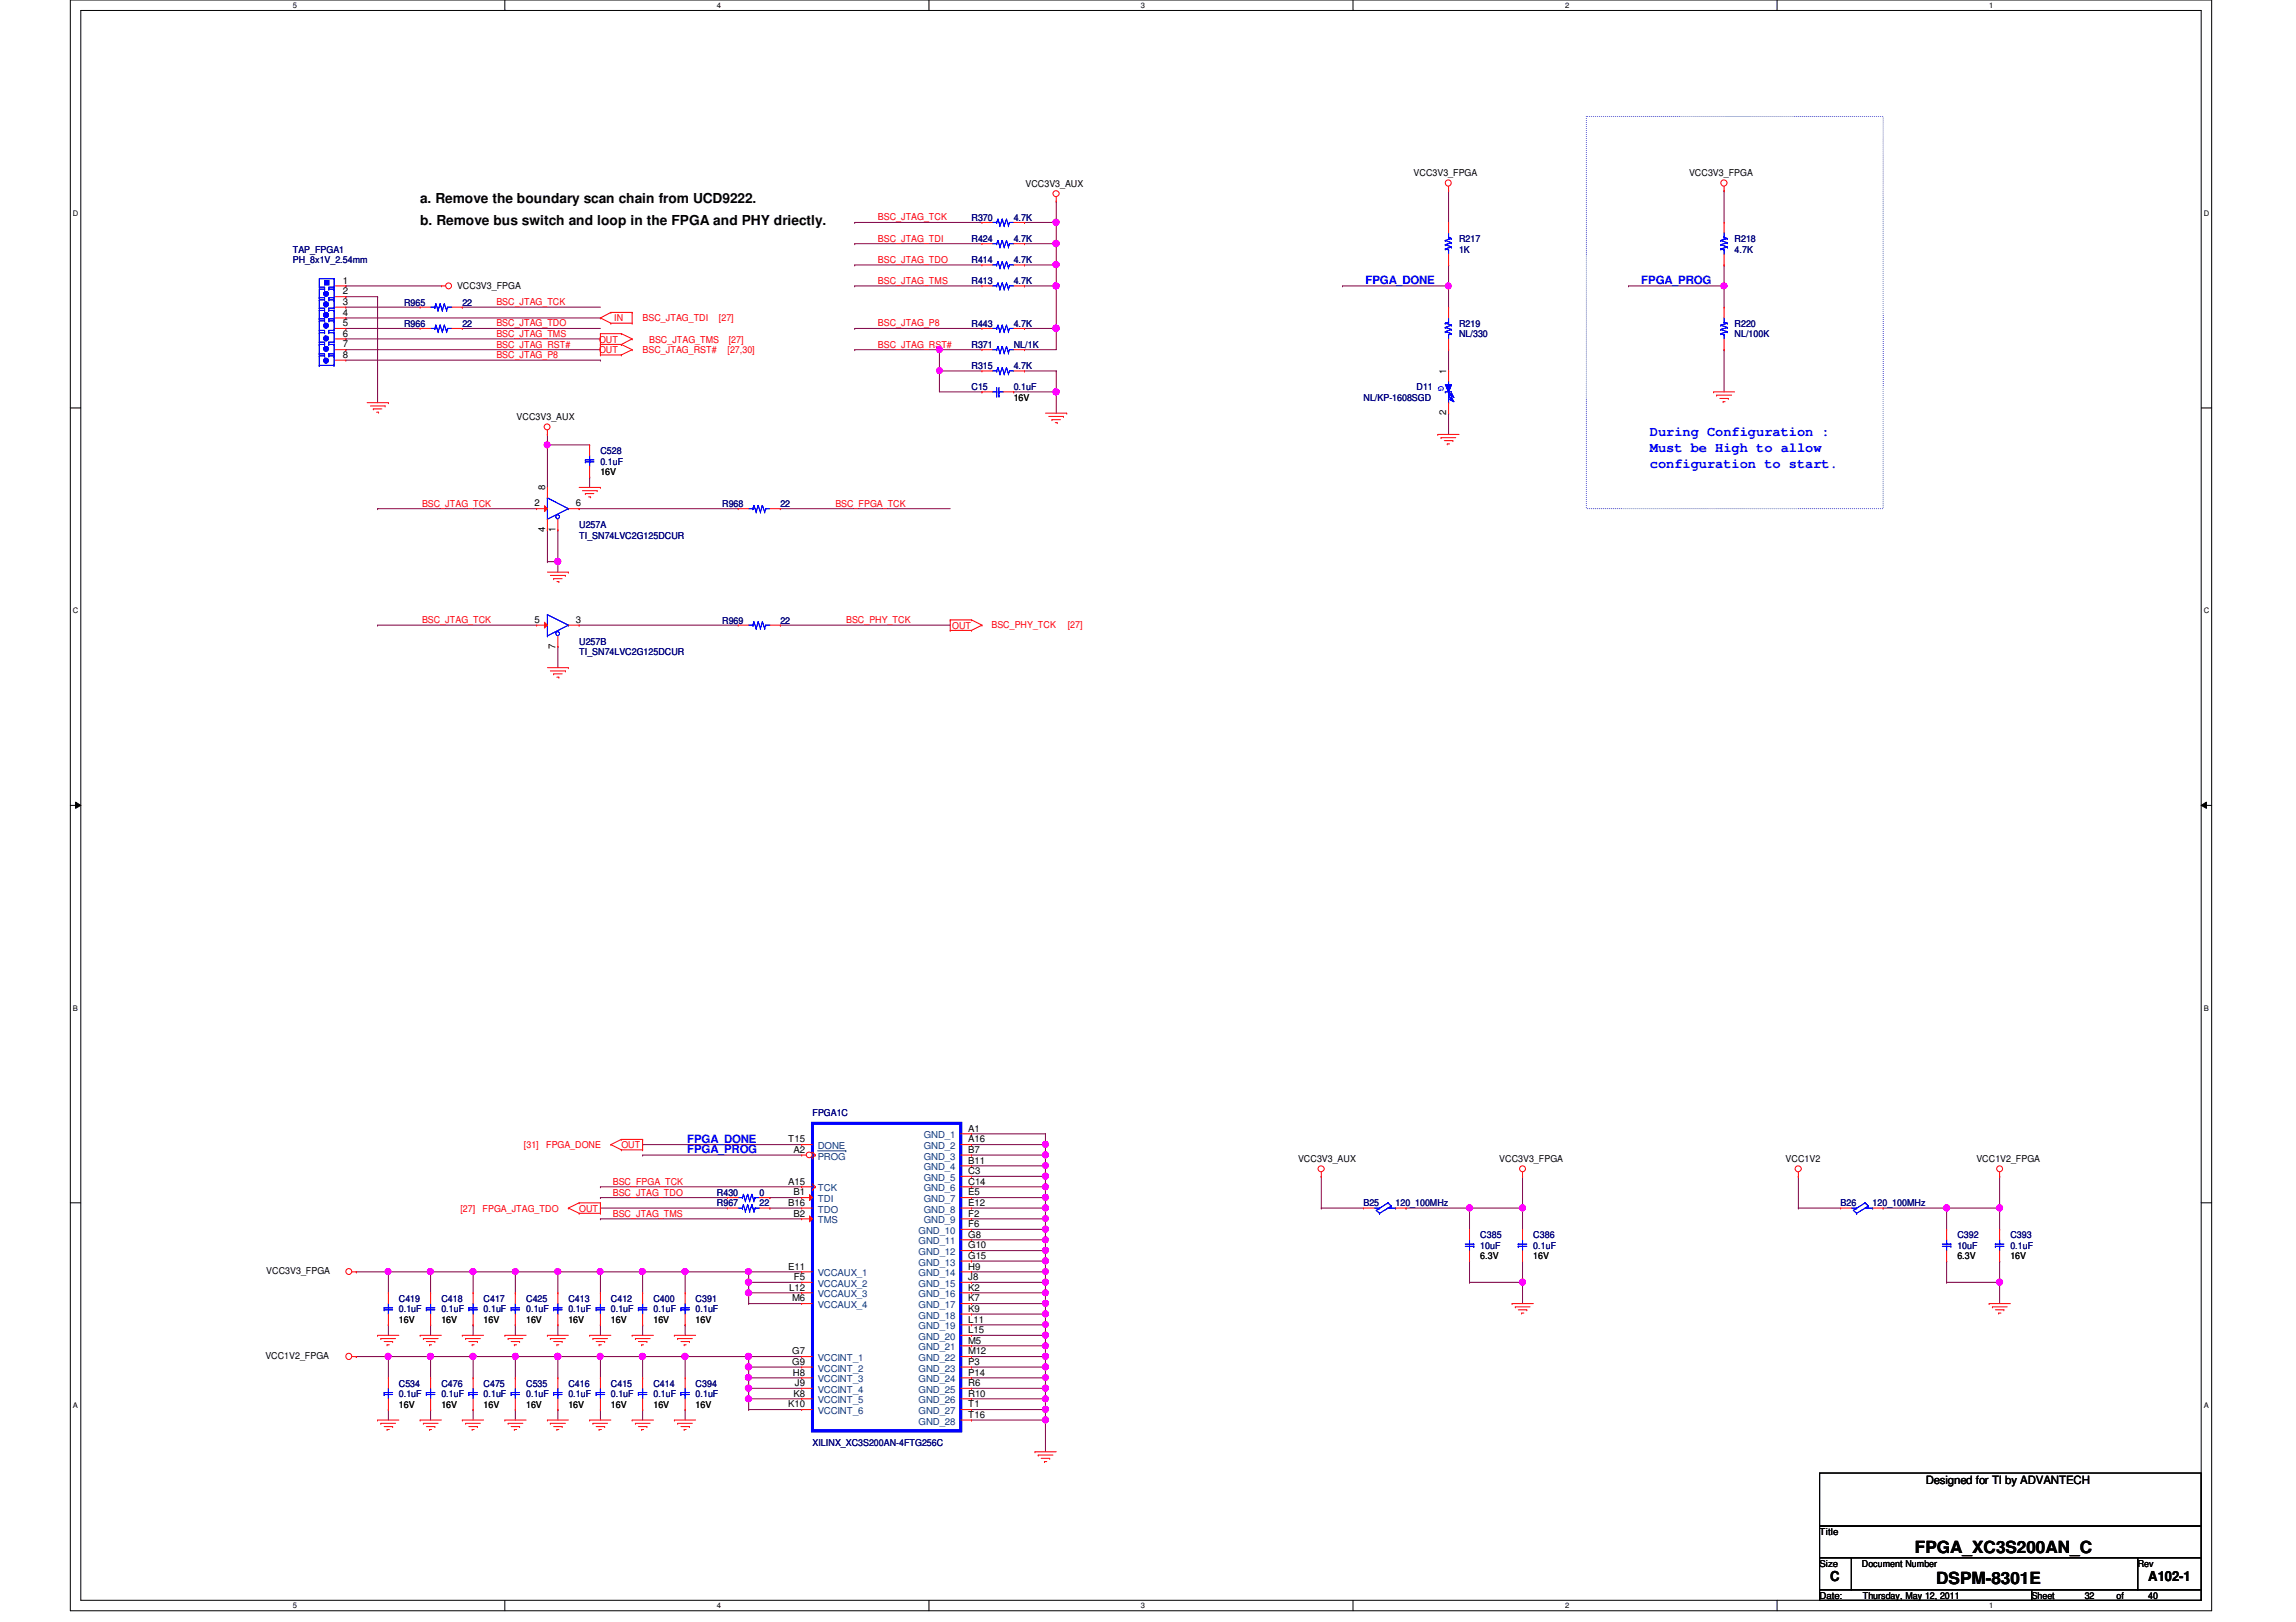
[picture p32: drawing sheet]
<svg xmlns="http://www.w3.org/2000/svg" width="297mm" height="210mm" viewBox="0 0 297 210" stroke-linecap="round" stroke-linejoin="round" font-family="sans-serif">
<defs><g id="words">
<g font-size="2.2">
<text x="247.7" y="200.9">FPGA_XC3S200AN_C</text>
<text x="250.5" y="205">DSPM-8301E</text>
</g>
<g font-size="1.8">
<text x="54.4" y="26.3">a. Remove the boundary scan chain from UCD9222.</text>
<text x="54.4" y="29.1">b. Remove bus switch and loop in the FPGA and PHY driectly.</text>
<text x="236.8" y="204.6">C</text>
<text x="277.9" y="204.6">A102-1</text>
</g>
<g font-size="1.8" fill="#00f">
<text x="213.4" y="56.4">During Configuration :</text>
<text x="213.4" y="58.5">Must be High to allow</text>
<text x="213.4" y="60.5">configuration to start.</text>
</g>
<g font-size="1.5" fill="#00f">
<text x="176.7" y="36.7">FPGA_DONE</text>
<text x="212.3" y="36.7">FPGA_PROG</text>
<text x="88.9" y="149.2">FPGA_PROG</text>
<text x="88.9" y="147.9">FPGA_DONE</text>
</g>
<text font-size="1.5" x="249.1" y="192">Designed for TI by ADVANTECH</text>
<g font-size="1.2">
<text x="182.9" y="22.8">VCC3V3_FPGA</text>
<text x="218.5" y="22.8">VCC3V3_FPGA</text>
<text x="132.7" y="24.2">VCC3V3_AUX</text>
<text x="44.4" y="36.7">1</text>
<text x="44.4" y="38.1">2</text>
<text x="44.4" y="39.5">3</text>
<text x="44.4" y="40.9">4</text>
<text x="59.1" y="37.3">VCC3V3_FPGA</text>
<text x="44.4" y="42.2">5</text>
<text x="44.4" y="45">7</text>
<text x="44.4" y="43.6">6</text>
<text x="44.4" y="46.3">8</text>
<text x="131.1" y="51.9">16V</text>
<text x="187.1" y="53.8" transform="rotate(-90 187.1 53.8)">2</text>
<text x="187.1" y="48.4" transform="rotate(-90 187.1 48.4)">1</text>
<text x="66.8" y="54.4">VCC3V3_AUX</text>
<text x="69.2" y="65.5">2</text>
<text x="70.5" y="63.5" transform="rotate(-90 70.5 63.5)">8</text>
<text x="74.5" y="65.5">6</text>
<text x="77.7" y="61.5">16V</text>
<text x="70.5" y="68.8" transform="rotate(-90 70.5 68.8)">4</text>
<text x="71.9" y="68.8" transform="rotate(-90 71.9 68.8)">1</text>
<text x="69.2" y="80.6">5</text>
<text x="71.9" y="83.9" transform="rotate(-90 71.9 83.9)">7</text>
<text x="74.5" y="80.6">3</text>
<text x="102" y="147.8">T15</text>
<text x="102.7" y="149.2">A2</text>
<text x="125.3" y="146.4">A1</text>
<text x="125.3" y="147.8">A16</text>
<text x="125.3" y="149.2">B7</text>
<text x="102" y="153.3">A15</text>
<text x="102.7" y="154.7">B1</text>
<text x="125.3" y="150.6">B11</text>
<text x="125.3" y="151.9">C3</text>
<text x="125.3" y="153.3">C14</text>
<text x="125.3" y="154.7">E5</text>
<text x="167.9" y="150.4">VCC3V3_AUX</text>
<text x="194" y="150.4">VCC3V3_FPGA</text>
<text x="231" y="150.4">VCC1V2</text>
<text x="255.7" y="150.4">VCC1V2_FPGA</text>
<text x="102" y="156">B16</text>
<text x="102.7" y="157.4">B2</text>
<text x="125.3" y="156">E12</text>
<text x="125.3" y="157.4">F2</text>
<text x="125.3" y="158.8">F6</text>
<text x="125.3" y="160.1">G8</text>
<text x="125.3" y="161.5">G10</text>
<text x="34.5" y="164.9">VCC3V3_FPGA</text>
<text x="102" y="164.3">E11</text>
<text x="102.1" y="167">L12</text>
<text x="102.7" y="165.7">F5</text>
<text x="125.3" y="162.9">G15</text>
<text x="125.3" y="164.3">H9</text>
<text x="125.3" y="165.7">J8</text>
<text x="125.3" y="167">K2</text>
<text x="191.5" y="163">6.3V</text>
<text x="198.4" y="163">16V</text>
<text x="253.2" y="163">6.3V</text>
<text x="260.1" y="163">16V</text>
<text x="51.6" y="171.2">16V</text>
<text x="57.1" y="171.2">16V</text>
<text x="62.6" y="171.2">16V</text>
<text x="68.1" y="171.2">16V</text>
<text x="73.5" y="171.2">16V</text>
<text x="79" y="171.2">16V</text>
<text x="84.5" y="171.2">16V</text>
<text x="90" y="171.2">16V</text>
<text x="102.5" y="168.4">M6</text>
<text x="125.3" y="168.4">K7</text>
<text x="125.3" y="169.8">K9</text>
<text x="125.3" y="171.2">L11</text>
<text x="125.3" y="172.5">L15</text>
<text x="125.3" y="173.9">M5</text>
<text x="34.3" y="175.9">VCC1V2_FPGA</text>
<text x="102.5" y="175.3">G7</text>
<text x="102.5" y="176.6">G9</text>
<text x="102.6" y="178">H8</text>
<text x="102.8" y="179.4">J9</text>
<text x="125.3" y="175.3">M12</text>
<text x="125.3" y="176.6">P3</text>
<text x="125.3" y="178">P14</text>
<text x="125.3" y="179.4">R6</text>
<text x="51.6" y="182.2">16V</text>
<text x="57.1" y="182.2">16V</text>
<text x="62.6" y="182.2">16V</text>
<text x="68.1" y="182.2">16V</text>
<text x="73.5" y="182.2">16V</text>
<text x="79" y="182.2">16V</text>
<text x="84.5" y="182.2">16V</text>
<text x="90" y="182.2">16V</text>
<text x="102" y="182.1">K10</text>
<text x="102.7" y="180.7">K8</text>
<text x="125.3" y="180.7">R10</text>
<text x="125.3" y="182.1">T1</text>
<text x="125.3" y="183.5">T16</text>
<text x="235.4" y="198.6">Title</text>
<text x="235.4" y="202.7">Size</text>
<text x="240.9" y="202.7">Document Number</text>
<text x="276.6" y="202.7">Rev</text>
<text x="235.4" y="206.9">Date:</text>
<text x="241" y="206.9">Thursday, May 12, 2011</text>
<text x="262.8" y="206.9">Sheet</text>
<text x="269.7" y="206.9">32</text>
<text x="273.8" y="206.9">of</text>
<text x="277.9" y="206.9">40</text>
</g>
<g font-size="1.2" fill="#f00">
<text x="113.6" y="28.5">BSC_JTAG_TCK</text>
<text x="113.6" y="34">BSC_JTAG_TDO</text>
<text x="113.6" y="31.3">BSC_JTAG_TDI</text>
<text x="64.2" y="39.5">BSC_JTAG_TCK</text>
<text x="79.5" y="41.6">IN</text>
<text x="83.1" y="41.6">BSC_JTAG_TDI</text>
<text x="93" y="41.6">[27]</text>
<text x="113.6" y="36.7">BSC_JTAG_TMS</text>
<text x="64.2" y="46.4">BSC_JTAG_P8</text>
<text x="64.2" y="42.2">BSC_JTAG_TDO</text>
<text x="64.2" y="43.6">BSC_JTAG_TMS</text>
<text x="64.2" y="45">BSC_JTAG_RST#</text>
<text x="77.5" y="44.3">OUT</text>
<text x="77.5" y="45.7">OUT</text>
<text x="83.1" y="45.7">BSC_JTAG_RST#</text>
<text x="84" y="44.3">BSC_JTAG_TMS</text>
<text x="94.1" y="45.7">[27,30]</text>
<text x="94.3" y="44.3">[27]</text>
<text x="113.6" y="45">BSC_JTAG_RST#</text>
<text x="113.6" y="42.2">BSC_JTAG_P8</text>
<text x="54.6" y="65.6">BSC_JTAG_TCK</text>
<text x="108.1" y="65.6">BSC_FPGA_TCK</text>
<text x="54.6" y="80.6">BSC_JTAG_TCK</text>
<text x="109.5" y="80.6">BSC_PHY_TCK</text>
<text x="123.2" y="81.4">OUT</text>
<text x="128.3" y="81.2">BSC_PHY_TCK</text>
<text x="138.1" y="81.2">[27]</text>
<text x="67.8" y="148.6">[31]</text>
<text x="70.7" y="148.6">FPGA_DONE</text>
<text x="80.4" y="148.6">OUT</text>
<text x="79.3" y="154.7">BSC_JTAG_TDO</text>
<text x="79.3" y="153.3">BSC_FPGA_TCK</text>
<text x="59.6" y="156.8">[27]</text>
<text x="62.4" y="156.8">FPGA_JTAG_TDO</text>
<text x="74.9" y="156.8">OUT</text>
<text x="79.3" y="157.5">BSC_JTAG_TMS</text>
</g>
<g font-size="1.2" fill="#000080">
<text x="125.7" y="28.6">R370</text>
<text x="131.1" y="28.6">4.7K</text>
<text x="37.9" y="32.7">TAP_FPGA1</text>
<text x="37.9" y="34">PH_8x1V_2.54mm</text>
<text x="125.7" y="31.3">R424</text>
<text x="125.7" y="34">R414</text>
<text x="131.1" y="31.3">4.7K</text>
<text x="131.1" y="34">4.7K</text>
<text x="188.8" y="31.3">R217</text>
<text x="188.8" y="32.7">1K</text>
<text x="224.4" y="31.3">R218</text>
<text x="224.4" y="32.7">4.7K</text>
<text x="52.3" y="39.5">R965</text>
<text x="59.8" y="39.5">22</text>
<text x="125.7" y="36.8">R413</text>
<text x="131.1" y="36.8">4.7K</text>
<text x="52.3" y="42.3">R966</text>
<text x="59.8" y="42.3">22</text>
<text x="125.7" y="47.8">R315</text>
<text x="125.7" y="45">R371</text>
<text x="125.7" y="42.3">R443</text>
<text x="131.1" y="47.8">4.7K</text>
<text x="131.1" y="45">NL/1K</text>
<text x="131.1" y="42.3">4.7K</text>
<text x="188.8" y="42.3">R219</text>
<text x="188.8" y="43.6">NL/330</text>
<text x="224.4" y="42.3">R220</text>
<text x="224.4" y="43.6">NL/100K</text>
<text x="125.7" y="50.5">C15</text>
<text x="131.1" y="50.5">0.1uF</text>
<text x="176.4" y="51.9">NL/KP-1608SGD</text>
<text x="183.3" y="50.5">D11</text>
<text x="77.7" y="58.7">C528</text>
<text x="77.7" y="60.1">0.1uF</text>
<text x="93.4" y="65.6">R968</text>
<text x="101" y="65.6">22</text>
<text x="74.9" y="68.3">U257A</text>
<text x="74.9" y="69.7">TI_SN74LVC2G125DCUR</text>
<text x="74.9" y="83.4">U257B</text>
<text x="93.4" y="80.7">R969</text>
<text x="101" y="80.7">22</text>
<text x="74.9" y="84.8">TI_SN74LVC2G125DCUR</text>
<text x="105.1" y="144.4">FPGA1C</text>
<text x="92.7" y="154.7">R430</text>
<text x="98.3" y="154.7">0</text>
<text x="92.7" y="156.1">R967</text>
<text x="98.3" y="156.1">22</text>
<text x="176.4" y="156.1">B25</text>
<text x="180.5" y="156.1">120_100MHz</text>
<text x="191.5" y="160.2">C385</text>
<text x="191.5" y="161.6">10uF</text>
<text x="198.4" y="160.2">C386</text>
<text x="198.4" y="161.6">0.1uF</text>
<text x="238.1" y="156.1">B26</text>
<text x="242.3" y="156.1">120_100MHz</text>
<text x="253.2" y="160.2">C392</text>
<text x="253.2" y="161.6">10uF</text>
<text x="260.1" y="160.2">C393</text>
<text x="260.1" y="161.6">0.1uF</text>
<text x="51.6" y="168.4">C419</text>
<text x="51.6" y="169.8">0.1uF</text>
<text x="57.1" y="168.4">C418</text>
<text x="57.1" y="169.8">0.1uF</text>
<text x="62.6" y="168.4">C417</text>
<text x="62.6" y="169.8">0.1uF</text>
<text x="68.1" y="168.4">C425</text>
<text x="68.1" y="169.8">0.1uF</text>
<text x="73.5" y="168.4">C413</text>
<text x="73.5" y="169.8">0.1uF</text>
<text x="79" y="168.4">C412</text>
<text x="79" y="169.8">0.1uF</text>
<text x="84.5" y="168.4">C400</text>
<text x="84.5" y="169.8">0.1uF</text>
<text x="90" y="168.4">C391</text>
<text x="90" y="169.8">0.1uF</text>
<text x="51.6" y="179.5">C534</text>
<text x="57.1" y="179.5">C476</text>
<text x="62.6" y="179.5">C475</text>
<text x="68.1" y="179.5">C535</text>
<text x="73.5" y="179.5">C416</text>
<text x="79" y="179.5">C415</text>
<text x="84.5" y="179.5">C414</text>
<text x="90" y="179.5">C394</text>
<text x="51.6" y="180.8">0.1uF</text>
<text x="57.1" y="180.8">0.1uF</text>
<text x="62.6" y="180.8">0.1uF</text>
<text x="68.1" y="180.8">0.1uF</text>
<text x="73.5" y="180.8">0.1uF</text>
<text x="79" y="180.8">0.1uF</text>
<text x="84.5" y="180.8">0.1uF</text>
<text x="90" y="180.8">0.1uF</text>
<text x="105.1" y="187.1">XILINX_XC3S200AN-4FTG256C</text>
</g>
<g font-size="1.2" fill="#004080">
<text x="105.8" y="148.7">DONE</text>
<text x="119.5" y="147.3">GND_1</text>
<text x="119.5" y="148.7">GND_2</text>
<text x="105.8" y="150.1">PROG</text>
<text x="105.8" y="154.2">TCK</text>
<text x="105.8" y="155.6">TDI</text>
<text x="119.5" y="150.1">GND_3</text>
<text x="119.5" y="151.5">GND_4</text>
<text x="119.5" y="152.8">GND_5</text>
<text x="119.5" y="154.2">GND_6</text>
<text x="119.5" y="155.6">GND_7</text>
<text x="105.8" y="156.9">TDO</text>
<text x="105.8" y="158.3">TMS</text>
<text x="118.8" y="159.7">GND_10</text>
<text x="118.8" y="161">GND_11</text>
<text x="119.5" y="156.9">GND_8</text>
<text x="119.5" y="158.3">GND_9</text>
<text x="105.8" y="165.2">VCCAUX_1</text>
<text x="105.8" y="166.5">VCCAUX_2</text>
<text x="105.8" y="167.9">VCCAUX_3</text>
<text x="118.8" y="162.4">GND_12</text>
<text x="118.8" y="163.8">GND_13</text>
<text x="118.8" y="165.2">GND_14</text>
<text x="118.8" y="166.5">GND_15</text>
<text x="118.8" y="167.9">GND_16</text>
<text x="105.8" y="169.3">VCCAUX_4</text>
<text x="118.8" y="169.3">GND_17</text>
<text x="118.8" y="170.6">GND_18</text>
<text x="118.8" y="172">GND_19</text>
<text x="118.8" y="173.4">GND_20</text>
<text x="105.8" y="176.1">VCCINT_1</text>
<text x="105.8" y="177.5">VCCINT_2</text>
<text x="105.8" y="178.9">VCCINT_3</text>
<text x="118.8" y="174.8">GND_21</text>
<text x="118.8" y="176.1">GND_22</text>
<text x="118.8" y="177.5">GND_23</text>
<text x="118.8" y="178.9">GND_24</text>
<text x="105.8" y="180.3">VCCINT_4</text>
<text x="105.8" y="181.6">VCCINT_5</text>
<text x="105.8" y="183">VCCINT_6</text>
<text x="118.8" y="180.3">GND_25</text>
<text x="118.8" y="181.6">GND_26</text>
<text x="118.8" y="183">GND_27</text>
<text x="118.8" y="184.4">GND_28</text>
</g>
<g font-size="1">
<text x="37.9" y="1">5</text>
<text x="92.7" y="1">4</text>
<text x="147.6" y="1">3</text>
<text x="202.5" y="1">2</text>
<text x="257.3" y="1">1</text>
<text x="9.4" y="27.9">D</text>
<text x="285.1" y="27.9">D</text>
<text x="9.4" y="79.4">C</text>
<text x="285.1" y="79.4">C</text>
<text x="9.4" y="130.8">B</text>
<text x="285.1" y="130.8">B</text>
<text x="9.4" y="182.2">A</text>
<text x="285.1" y="182.2">A</text>
<text x="37.9" y="208.1">5</text>
<text x="92.7" y="208.1">4</text>
<text x="147.6" y="208.1">3</text>
<text x="202.5" y="208.1">2</text>
<text x="257.3" y="208.1">1</text>
</g>
<text font-size=".9" fill="#00f" x="186.1" y="49.9" transform="rotate(90 186.1 49.9)">G</text>
</g></defs>
<path d="M9.1 0h277v208.4h-277zM10.5 1.4h274.3v205.7h-274.3z" fill="none" stroke="#000" stroke-width=".13"/>
<g fill="#fff">
<path d="M37.9 .1h.5v1.1h-.5z"/>
<path d="M37.9 207.2h.5v1.1h-.5z"/>
</g>
<path d="M65.3 0v1.4M65.3 207.1v1.3" fill="none" stroke="#000" stroke-width=".13"/>
<g fill="#fff">
<path d="M92.7 .1h.6v1.1h-.6z"/>
<path d="M92.7 207.2h.6v1.1h-.6z"/>
</g>
<path d="M120.2 0v1.4M120.2 207.1v1.3" fill="none" stroke="#000" stroke-width=".13"/>
<g fill="#fff">
<path d="M147.6 .1h.6v1.1h-.6z"/>
<path d="M147.6 207.2h.6v1.1h-.6z"/>
</g>
<path d="M175 0v1.4M175 207.1v1.3" fill="none" stroke="#000" stroke-width=".13"/>
<g fill="#fff">
<path d="M202.5 .1h.5v1.1h-.5z"/>
<path d="M202.5 207.2h.5v1.1h-.5z"/>
</g>
<path d="M229.9 0v1.4M229.9 207.1v1.3" fill="none" stroke="#000" stroke-width=".13"/>
<g fill="#fff">
<path d="M257.3 .1h.6v1.1h-.6z"/>
<path d="M257.3 207.2h.6v1.1h-.6z"/>
<path d="M9.4 27.1h.8v1.1h-.8z"/>
<path d="M285.1 27.1h.7v1.1h-.7z"/>
<path d="M9.4 78.5h.8v1.1h-.8z"/>
<path d="M285.1 78.5h.7v1.1h-.7z"/>
</g>
<path d="M9.1 52.8h1.4M284.8 52.8h1.3" fill="none" stroke="#000" stroke-width=".13"/>
<g fill="#fff">
<path d="M9.4 129.9h.7v1.1h-.7z"/>
<path d="M285.1 129.9h.6v1.1h-.6z"/>
</g>
<path d="M9.1 104.2h1.4M9.8 103.8l.7 .4-.7 .4zM284.8 104.2l.6-.4v.8zM284.8 104.2h1.3" fill="none" stroke="#000" stroke-width=".13"/>
<path d="M9.8 103.8l.7 .4-.7 .4zM284.8 104.2l.6-.4v.8z" fill="#000"/>
<g fill="#fff">
<path d="M9.4 181.4h.7v1.1h-.7z"/>
<path d="M285.1 181.4h.6v1.1h-.6z"/>
</g>
<path d="M9.1 155.7h1.4M284.8 155.7h1.3" fill="none" stroke="#000" stroke-width=".13"/>
<path d="M205.2 15.1h38.4v50.7h-38.4z" fill="none" stroke="#00f" stroke-width=".13" stroke-dasharray="0 .3"/>
<path d="M83.1 164.6h.1M83.1 164.6h5.5" fill="none" stroke="#800040" stroke-width=".13"/>
<circle cx="83.1" cy="164.5" r=".39" fill="#f0f"/>
<circle cx="83.1" cy="164.5" r=".39" fill="none" stroke="#f0f" stroke-width=".13"/>
<path d="M223.1 45.3h.1M223.1 45.3v5.4M83.1 149.5h.1M83.1 149.5h20.6M125.7 155h.1M125.7 155h9.6M135.3 146.7h.1M135.3 146.7v1.4M96.9 179.7h.1M96.9 179.7h6.8" fill="none" stroke="#800040" stroke-width=".13"/>
<circle cx="96.8" cy="179.6" r=".4" fill="#f0f"/>
<circle cx="96.8" cy="179.6" r=".4" fill="none" stroke="#f0f" stroke-width=".13"/>
<path d="M187.4 34.3h.1M187.4 37h.1M187.4 34.3v5.5M210.7 37h.1M210.7 37h12.4M96.9 179.7h.1M96.9 179.7v1.3" fill="none" stroke="#800040" stroke-width=".13"/>
<circle cx="223" cy="37" r=".39" fill="#f0f"/>
<circle cx="223" cy="37" r=".39" fill="none" stroke="#f0f" stroke-width=".13"/>
<path d="M223.1 37h.1M223.1 37v2.8M125.7 156.3h.1M125.7 156.3h9.6M135.3 156.3h.1M135.3 156.3v1.4M88.6 182.4h.1M88.6 182.4v1.4" fill="none" stroke="#800040" stroke-width=".13"/>
<circle cx="135.2" cy="156.3" r=".39" fill="#f0f"/>
<circle cx="135.2" cy="156.3" r=".39" fill="none" stroke="#f0f" stroke-width=".13"/>
<path d="M125.7 148.1h.1M125.7 148.1h9.6M96.9 181h.1M96.9 181h6.8" fill="none" stroke="#800040" stroke-width=".13"/>
<circle cx="96.8" cy="181" r=".39" fill="#f0f"/>
<circle cx="96.8" cy="181" r=".39" fill="none" stroke="#f0f" stroke-width=".13"/>
<path d="M125.7 157.7h.1M125.7 149.5h.1M125.7 157.7h9.6M125.7 149.5h9.6M88.6 164.6h.1M88.6 164.6v2.7M96.9 168.7h.1M96.9 175.6h.1M96.9 168.7h6.8M96.9 175.6h6.8M96.9 181h.1M96.9 181v1.4" fill="none" stroke="#800040" stroke-width=".13"/>
<circle cx="96.8" cy="175.5" r=".4" fill="#f0f"/>
<circle cx="96.8" cy="175.5" r=".4" fill="none" stroke="#f0f" stroke-width=".13"/>
<path d="M88.6 171.4h.1M88.6 164.6h.1M88.6 164.6h15.1M88.6 171.4v1.4M96.9 167.3h.1M96.9 164.6h.1M96.9 167.3v1.4" fill="none" stroke="#800040" stroke-width=".13"/>
<circle cx="96.8" cy="164.5" r=".39" fill="#f0f"/>
<circle cx="96.8" cy="164.5" r=".39" fill="none" stroke="#f0f" stroke-width=".13"/>
<circle cx="88.6" cy="164.5" r=".39" fill="#f0f"/>
<circle cx="88.6" cy="164.5" r=".39" fill="none" stroke="#f0f" stroke-width=".13"/>
<path d="M125.7 167.3h.1M125.7 167.3h9.6" fill="none" stroke="#800040" stroke-width=".13"/>
<circle cx="135.3" cy="167.3" r=".38" fill="#f0f"/>
<circle cx="135.3" cy="167.3" r=".38" fill="none" stroke="#f0f" stroke-width=".13"/>
<g fill="none" stroke="#800040" stroke-width=".13">
<path d="M125.7 159.1h.1M125.7 159.1h9.6M125.7 168.7h.1M125.7 160.4h.1M125.7 170.1h.1M125.7 161.8h.1M125.7 163.2h.1M125.7 164.6h.1M125.7 165.9h.1M125.7 168.7h9.6M125.7 160.4h9.6M125.7 170.1h9.6"/>
<path d="M125.7 161.8h9.6M125.7 163.2h9.6M125.7 164.6h9.6M125.7 165.9h9.6"/>
</g>
<circle cx="135.2" cy="159.1" r=".39" fill="#f0f"/>
<circle cx="135.2" cy="159.1" r=".39" fill="none" stroke="#f0f" stroke-width=".13"/>
<path d="M135.3 161.8h.1M135.3 161.8v1.4" fill="none" stroke="#800040" stroke-width=".13"/>
<circle cx="135.2" cy="161.8" r=".39" fill="#f0f"/>
<circle cx="135.2" cy="161.8" r=".39" fill="none" stroke="#f0f" stroke-width=".13"/>
<path d="M135.3 160.4h.1M135.3 160.4v1.4" fill="none" stroke="#800040" stroke-width=".13"/>
<circle cx="135.3" cy="160.4" r=".38" fill="#f0f"/>
<circle cx="135.3" cy="160.4" r=".38" fill="none" stroke="#f0f" stroke-width=".13"/>
<path d="M135.3 163.2h.1M135.3 163.2v1.4" fill="none" stroke="#800040" stroke-width=".13"/>
<circle cx="135.2" cy="163.2" r=".39" fill="#f0f"/>
<circle cx="135.2" cy="163.2" r=".39" fill="none" stroke="#f0f" stroke-width=".13"/>
<path d="M125.7 150.9h.1M125.7 150.9h9.6M135.3 167.3h.1M135.3 167.3v1.4" fill="none" stroke="#800040" stroke-width=".13"/>
<circle cx="135.3" cy="150.8" r=".38" fill="#f0f"/>
<circle cx="135.3" cy="150.8" r=".38" fill="none" stroke="#f0f" stroke-width=".13"/>
<path d="M187.4 45.3h.1M187.4 45.3v2.7M135.3 150.9h.1M135.3 150.9v1.3M88.6 175.6h.1M88.6 175.6h8.3M96.9 175.6h.1M96.9 175.6v1.3M96.9 182.4h.1M96.9 182.4h6.8" fill="none" stroke="#800040" stroke-width=".13"/>
<circle cx="88.6" cy="175.5" r=".4" fill="#f0f"/>
<circle cx="88.6" cy="175.5" r=".4" fill="none" stroke="#f0f" stroke-width=".13"/>
<path d="M96.9 165.9h.1M96.9 165.9h6.8" fill="none" stroke="#800040" stroke-width=".13"/>
<circle cx="96.8" cy="165.9" r=".4" fill="#f0f"/>
<circle cx="96.8" cy="165.9" r=".4" fill="none" stroke="#f0f" stroke-width=".13"/>
<path d="M223.1 24.7h.1M223.1 24.7v4.1M96.9 164.6h.1M96.9 164.6v1.3M125.7 179.7h.1M125.7 179.7h9.6" fill="none" stroke="#800040" stroke-width=".13"/>
<circle cx="135.2" cy="179.6" r=".39" fill="#f0f"/>
<circle cx="135.2" cy="179.6" r=".39" fill="none" stroke="#f0f" stroke-width=".13"/>
<g fill="none" stroke="#800040" stroke-width=".13">
<path d="M125.7 152.2h.1M125.7 152.2h9.6M125.7 172.8h.1M125.7 174.2h.1M125.7 175.6h.1M125.7 176.9h.1M125.7 178.3h.1M125.7 171.4h.1M125.7 172.8h9.6M125.7 174.2h9.6M125.7 176.9h9.6M125.7 178.3h9.6"/>
<path d="M125.7 171.4h9.6M135.3 174.2h.1M135.3 174.2v1.4h-9.6M125.7 181h.1M125.7 182.4h.1M125.7 181h9.6M125.7 182.4h9.6"/>
</g>
<circle cx="135.3" cy="174.2" r=".38" fill="#f0f"/>
<circle cx="135.3" cy="174.2" r=".38" fill="none" stroke="#f0f" stroke-width=".13"/>
<path d="M135.3 172.8h.1M135.3 172.8v1.4M135.3 183.8h.1M135.3 183.8v4.1" fill="none" stroke="#800040" stroke-width=".13"/>
<circle cx="135.2" cy="172.8" r=".39" fill="#f0f"/>
<circle cx="135.2" cy="172.8" r=".39" fill="none" stroke="#f0f" stroke-width=".13"/>
<path d="M135.3 175.6h.1M135.3 175.6v1.3" fill="none" stroke="#800040" stroke-width=".13"/>
<circle cx="135.2" cy="175.5" r=".39" fill="#f0f"/>
<circle cx="135.2" cy="175.5" r=".39" fill="none" stroke="#f0f" stroke-width=".13"/>
<path d="M135.3 181h.1M135.3 181v1.4" fill="none" stroke="#800040" stroke-width=".13"/>
<circle cx="135.3" cy="181" r=".38" fill="#f0f"/>
<circle cx="135.3" cy="181" r=".38" fill="none" stroke="#f0f" stroke-width=".13"/>
<path d="M187.4 53.5h.1M187.4 53.5v2.7M96.9 176.9h.1M96.9 176.9h6.8" fill="none" stroke="#800040" stroke-width=".13"/>
<circle cx="96.8" cy="176.9" r=".4" fill="#f0f"/>
<circle cx="96.8" cy="176.9" r=".4" fill="none" stroke="#f0f" stroke-width=".13"/>
<path d="M251.8 156.3h.1M251.8 156.3v2.8M251.8 156.3h6.9M258.7 156.3h.1M258.7 156.3v2.8M96.9 176.9h.1M96.9 176.9v1.4" fill="none" stroke="#800040" stroke-width=".13"/>
<circle cx="258.7" cy="156.3" r=".39" fill="#f0f"/>
<circle cx="258.7" cy="156.3" r=".39" fill="none" stroke="#f0f" stroke-width=".13"/>
<circle cx="251.8" cy="156.3" r=".39" fill="#f0f"/>
<circle cx="251.8" cy="156.3" r=".39" fill="none" stroke="#f0f" stroke-width=".13"/>
<path d="M258.7 165.9h.1M258.7 165.9v2.8" fill="none" stroke="#800040" stroke-width=".13"/>
<circle cx="258.7" cy="165.9" r=".39" fill="#f0f"/>
<circle cx="258.7" cy="165.9" r=".39" fill="none" stroke="#f0f" stroke-width=".13"/>
<g fill="none" stroke="#800040" stroke-width=".13">
<path d="M232.7 152.2h.1M232.7 156.3h.1M232.7 152.2v4.1M232.7 156.3h5.4M243.6 156.3h.1M243.6 156.3h8.2M88.6 175.6h.1M88.6 175.6v2.7M96.9 167.3h.1M96.9 167.3h6.8M251.8 163.2h.1M251.8 165.9h.1"/>
<path d="M251.8 163.2v2.7M251.8 165.9h6.9"/>
</g>
<circle cx="96.8" cy="167.3" r=".39" fill="#f0f"/>
<circle cx="96.8" cy="167.3" r=".39" fill="none" stroke="#f0f" stroke-width=".13"/>
<path d="M96.9 165.9h.1M96.9 165.9v1.4M135.3 171.4h.1M135.3 171.4v1.4" fill="none" stroke="#800040" stroke-width=".13"/>
<circle cx="135.3" cy="171.4" r=".38" fill="#f0f"/>
<circle cx="135.3" cy="171.4" r=".38" fill="none" stroke="#f0f" stroke-width=".13"/>
<path d="M135.3 164.6h.1M135.3 164.6v1.3" fill="none" stroke="#800040" stroke-width=".13"/>
<circle cx="135.3" cy="164.5" r=".38" fill="#f0f"/>
<circle cx="135.3" cy="164.5" r=".38" fill="none" stroke="#f0f" stroke-width=".13"/>
<path d="M135.3 157.7h.1M135.3 157.7v1.4" fill="none" stroke="#800040" stroke-width=".13"/>
<circle cx="135.3" cy="157.7" r=".38" fill="#f0f"/>
<circle cx="135.3" cy="157.7" r=".38" fill="none" stroke="#f0f" stroke-width=".13"/>
<path d="M135.3 155h.1M135.3 155v1.3M135.3 179.7h.1M135.3 179.7v1.3" fill="none" stroke="#800040" stroke-width=".13"/>
<circle cx="135.2" cy="155" r=".39" fill="#f0f"/>
<circle cx="135.2" cy="155" r=".39" fill="none" stroke="#f0f" stroke-width=".13"/>
<path d="M135.3 153.6h.1M135.3 153.6v1.4" fill="none" stroke="#800040" stroke-width=".13"/>
<circle cx="135.3" cy="153.6" r=".38" fill="#f0f"/>
<circle cx="135.3" cy="153.6" r=".38" fill="none" stroke="#f0f" stroke-width=".13"/>
<path d="M135.3 182.4h.1M135.3 182.4v1.4" fill="none" stroke="#800040" stroke-width=".13"/>
<circle cx="135.2" cy="182.4" r=".39" fill="#f0f"/>
<circle cx="135.2" cy="182.4" r=".39" fill="none" stroke="#f0f" stroke-width=".13"/>
<path d="M135.3 148.1h.1M135.3 148.1v1.4" fill="none" stroke="#800040" stroke-width=".13"/>
<circle cx="135.2" cy="148.1" r=".39" fill="#f0f"/>
<circle cx="135.2" cy="148.1" r=".39" fill="none" stroke="#f0f" stroke-width=".13"/>
<path d="M135.3 149.5h.1M135.3 149.5v1.4" fill="none" stroke="#800040" stroke-width=".13"/>
<circle cx="135.2" cy="149.5" r=".39" fill="#f0f"/>
<circle cx="135.2" cy="149.5" r=".39" fill="none" stroke="#f0f" stroke-width=".13"/>
<path d="M135.3 152.2h.1M135.3 152.2v1.4" fill="none" stroke="#800040" stroke-width=".13"/>
<circle cx="135.2" cy="152.2" r=".39" fill="#f0f"/>
<circle cx="135.2" cy="152.2" r=".39" fill="none" stroke="#f0f" stroke-width=".13"/>
<path d="M83.1 175.6h.1M83.1 175.6h5.5" fill="none" stroke="#800040" stroke-width=".13"/>
<circle cx="83.1" cy="175.5" r=".4" fill="#f0f"/>
<circle cx="83.1" cy="175.5" r=".4" fill="none" stroke="#f0f" stroke-width=".13"/>
<path d="M135.3 159.1h.1M135.3 159.1v1.3M135.3 178.3h.1M135.3 178.3v1.4" fill="none" stroke="#800040" stroke-width=".13"/>
<circle cx="135.3" cy="178.3" r=".38" fill="#f0f"/>
<circle cx="135.3" cy="178.3" r=".38" fill="none" stroke="#f0f" stroke-width=".13"/>
<path d="M135.3 168.7h.1M135.3 168.7v1.4" fill="none" stroke="#800040" stroke-width=".13"/>
<circle cx="135.2" cy="168.7" r=".39" fill="#f0f"/>
<circle cx="135.2" cy="168.7" r=".39" fill="none" stroke="#f0f" stroke-width=".13"/>
<path d="M135.3 165.9h.1M135.3 165.9v1.4" fill="none" stroke="#800040" stroke-width=".13"/>
<circle cx="135.2" cy="165.9" r=".39" fill="#f0f"/>
<circle cx="135.2" cy="165.9" r=".39" fill="none" stroke="#f0f" stroke-width=".13"/>
<path d="M135.3 170.1h.1M135.3 170.1v1.3" fill="none" stroke="#800040" stroke-width=".13"/>
<circle cx="135.2" cy="170" r=".39" fill="#f0f"/>
<circle cx="135.2" cy="170" r=".39" fill="none" stroke="#f0f" stroke-width=".13"/>
<path d="M135.3 176.9h.1M135.3 176.9v1.4" fill="none" stroke="#800040" stroke-width=".13"/>
<circle cx="135.2" cy="176.9" r=".39" fill="#f0f"/>
<circle cx="135.2" cy="176.9" r=".39" fill="none" stroke="#f0f" stroke-width=".13"/>
<path d="M223.1 34.3h.1M223.1 34.3v2.7M125.7 153.6h.1M125.7 153.6h9.6M125.7 183.8h.1M125.7 183.8h9.6" fill="none" stroke="#800040" stroke-width=".13"/>
<circle cx="135.2" cy="183.7" r=".39" fill="#f0f"/>
<circle cx="135.2" cy="183.7" r=".39" fill="none" stroke="#f0f" stroke-width=".13"/>
<path d="M173.7 37h.1M173.7 37h13.7M83.1 148.1h.1M83.1 148.1h20.6M125.7 146.7h.1M125.7 146.7h9.6" fill="none" stroke="#800040" stroke-width=".13"/>
<circle cx="187.4" cy="37" r=".38" fill="#f0f"/>
<circle cx="187.4" cy="37" r=".38" fill="none" stroke="#f0f" stroke-width=".13"/>
<path d="M96.9 178.3h.1M96.9 178.3h6.8" fill="none" stroke="#800040" stroke-width=".13"/>
<circle cx="96.8" cy="178.3" r=".39" fill="#f0f"/>
<circle cx="96.8" cy="178.3" r=".39" fill="none" stroke="#f0f" stroke-width=".13"/>
<path d="M187.4 24.7h.1M187.4 24.7v4.1M197 156.3h.1M197 156.3v2.8M96.9 178.3h.1M96.9 178.3v1.4" fill="none" stroke="#800040" stroke-width=".13"/>
<circle cx="197" cy="156.3" r=".39" fill="#f0f"/>
<circle cx="197" cy="156.3" r=".39" fill="none" stroke="#f0f" stroke-width=".13"/>
<path d="M190.1 156.3h.1M190.1 156.3v2.8M190.1 156.3h6.9" fill="none" stroke="#800040" stroke-width=".13"/>
<circle cx="190.1" cy="156.3" r=".39" fill="#f0f"/>
<circle cx="190.1" cy="156.3" r=".39" fill="none" stroke="#f0f" stroke-width=".13"/>
<path d="M197 165.9h.1M197 165.9v2.8" fill="none" stroke="#800040" stroke-width=".13"/>
<circle cx="197" cy="165.9" r=".39" fill="#f0f"/>
<circle cx="197" cy="165.9" r=".39" fill="none" stroke="#f0f" stroke-width=".13"/>
<g fill="none" stroke="#800040" stroke-width=".13">
<path d="M170.9 152.2h.1M170.9 156.3h.1M170.9 152.2v4.1M170.9 156.3h5.5M181.9 156.3h.1M181.9 156.3h8.2M197 152.2h.1M197 152.2v4.1M77.7 164.6h.1M77.7 164.6h5.4M83.1 164.6h.1M83.1 171.4h.1"/>
<path d="M83.1 164.6v2.7M83.1 171.4v1.4M190.1 163.2h.1M190.1 165.9h.1M190.1 163.2v2.7M197 163.2h.1M197 163.2v2.7h-6.9"/>
</g>
<circle cx="77.6" cy="164.5" r=".38" fill="#f0f"/>
<circle cx="77.6" cy="164.5" r=".38" fill="none" stroke="#f0f" stroke-width=".13"/>
<path d="M72.2 164.6h.1M72.2 164.6h5.5M77.7 164.6h.1M77.7 171.4h.1M77.7 164.6v2.7M77.7 171.4v1.4" fill="none" stroke="#800040" stroke-width=".13"/>
<circle cx="72.2" cy="164.5" r=".39" fill="#f0f"/>
<circle cx="72.2" cy="164.5" r=".39" fill="none" stroke="#f0f" stroke-width=".13"/>
<path d="M66.7 164.6h.1M66.7 164.6h5.5M72.2 164.6h.1M72.2 171.4h.1M72.2 164.6v2.7M72.2 171.4v1.4" fill="none" stroke="#800040" stroke-width=".13"/>
<circle cx="66.7" cy="164.5" r=".38" fill="#f0f"/>
<circle cx="66.7" cy="164.5" r=".38" fill="none" stroke="#f0f" stroke-width=".13"/>
<g fill="none" stroke="#800040" stroke-width=".13">
<path d="M72.2 175.6h.1M72.2 175.6v2.7M72.2 175.6h5.5M77.7 175.6h.1M77.7 175.6v2.7M83.1 175.6h.1M83.1 175.6v2.7M72.2 182.4h.1M72.2 182.4v1.4M77.7 182.4h.1M77.7 182.4v1.4M83.1 182.4h.1"/>
<path d="M83.1 182.4v1.4"/>
</g>
<circle cx="72.2" cy="175.5" r=".4" fill="#f0f"/>
<circle cx="72.2" cy="175.5" r=".4" fill="none" stroke="#f0f" stroke-width=".13"/>
<path d="M77.7 175.6h.1M77.7 175.6h5.4" fill="none" stroke="#800040" stroke-width=".13"/>
<circle cx="77.6" cy="175.5" r=".39" fill="#f0f"/>
<circle cx="77.6" cy="175.5" r=".39" fill="none" stroke="#f0f" stroke-width=".13"/>
<path d="M66.7 175.6h.1M66.7 175.6h5.5" fill="none" stroke="#800040" stroke-width=".13"/>
<circle cx="72.2" cy="175.5" r=".4" fill="#f0f"/>
<circle cx="72.2" cy="175.5" r=".4" fill="none" stroke="#f0f" stroke-width=".13"/>
<circle cx="66.7" cy="175.5" r=".39" fill="#f0f"/>
<circle cx="66.7" cy="175.5" r=".39" fill="none" stroke="#f0f" stroke-width=".13"/>
<g fill="none" stroke="#800040" stroke-width=".13">
<path d="M50.2 164.6h.1M50.2 171.4h.1M50.2 164.6v2.7M50.2 171.4v1.4M55.7 164.6h.1M55.7 171.4h.1M55.7 164.6v2.7M55.7 171.4v1.4M61.2 164.6h.1M61.2 171.4h.1M61.2 164.6v2.7M61.2 171.4v1.4"/>
<path d="M61.2 164.6h5.5M66.7 164.6h.1M66.7 171.4h.1M66.7 164.6v2.7M66.7 171.4v1.4"/>
</g>
<circle cx="61.2" cy="164.5" r=".39" fill="#f0f"/>
<circle cx="61.2" cy="164.5" r=".39" fill="none" stroke="#f0f" stroke-width=".13"/>
<path d="M55.7 164.6h.1M55.7 164.6h5.5" fill="none" stroke="#800040" stroke-width=".13"/>
<circle cx="55.7" cy="164.5" r=".39" fill="#f0f"/>
<circle cx="55.7" cy="164.5" r=".39" fill="none" stroke="#f0f" stroke-width=".13"/>
<path d="M46.1 164.6h.1M46.1 164.6h9.6M50.2 164.6h.1" fill="none" stroke="#800040" stroke-width=".13"/>
<circle cx="50.2" cy="164.5" r=".38" fill="#f0f"/>
<circle cx="50.2" cy="164.5" r=".38" fill="none" stroke="#f0f" stroke-width=".13"/>
<g fill="none" stroke="#800040" stroke-width=".13">
<path d="M46.1 175.6h.1M46.1 175.6h4.1M50.2 175.6h.1M50.2 175.6v2.7M55.7 175.6h.1M55.7 175.6v2.7M61.2 175.6h.1M61.2 175.6v2.7M61.2 175.6h5.5M66.7 175.6h.1M66.7 175.6v2.7M50.2 182.4h.1"/>
<path d="M50.2 182.4v1.4M55.7 182.4h.1M55.7 182.4v1.4M61.2 182.4h.1M61.2 182.4v1.4M66.7 182.4h.1M66.7 182.4v1.4"/>
</g>
<circle cx="61.2" cy="175.5" r=".4" fill="#f0f"/>
<circle cx="61.2" cy="175.5" r=".4" fill="none" stroke="#f0f" stroke-width=".13"/>
<path d="M50.2 175.6h.1M50.2 175.6h5.5" fill="none" stroke="#800040" stroke-width=".13"/>
<circle cx="50.2" cy="175.5" r=".39" fill="#f0f"/>
<circle cx="50.2" cy="175.5" r=".39" fill="none" stroke="#f0f" stroke-width=".13"/>
<path d="M55.7 175.6h.1M55.7 175.6h5.5" fill="none" stroke="#800040" stroke-width=".13"/>
<circle cx="55.7" cy="175.5" r=".4" fill="#f0f"/>
<circle cx="55.7" cy="175.5" r=".4" fill="none" stroke="#f0f" stroke-width=".13"/>
<path d="M121.5 48h.1M121.5 48h5.5M258.7 152.2h.1M258.7 152.2v4.1M258.7 163.2h.1M258.7 163.2v2.7" fill="none" stroke="#800040" stroke-width=".13"/>
<circle cx="121.5" cy="48" r=".38" fill="#f0f"/>
<circle cx="121.5" cy="48" r=".38" fill="none" stroke="#f0f" stroke-width=".13"/>
<g fill="none" stroke="#800040" stroke-width=".13">
<path d="M44.7 38.4h.1M44.7 39.8h.1M44.7 37h.1M44.7 37h12.4M44.7 38.4h4.1M44.7 39.8h9.7M48.8 38.4h.1M48.8 38.4v13.7M59.8 39.8h.1M59.8 39.8h17.9M110.6 37h.1M110.6 34.3h.1"/>
<path d="M110.6 28.8h.1M110.6 31.5h.1M110.6 34.3h16.4M110.6 28.8h16.4M110.6 37h16.4M110.6 31.5h16.4M132.5 34.3h.1M132.5 28.8h.1M132.5 37h.1M132.5 31.5h.1M132.5 34.3h4.1M132.5 28.8h4.1"/>
<path d="M132.5 37h4.1M132.5 31.5h4.1M121.5 45.3h.1M121.5 45.3h5.5M132.5 48h.1M132.5 45.3h.1M132.5 48h4.1M132.5 45.3h4.1M77.7 155h.1M77.7 157.7h.1M77.7 156.3h.1M77.7 153.6h.1"/>
<path d="M77.7 155h16.4M77.7 157.7h26M77.7 156.3h16.4M77.7 153.6h26M99.6 155h.1M99.6 156.3h.1M99.6 155h4.1M99.6 156.3h4.1"/>
</g>
<circle cx="121.5" cy="45.2" r=".39" fill="#f0f"/>
<circle cx="121.5" cy="45.2" r=".39" fill="none" stroke="#f0f" stroke-width=".13"/>
<g fill="none" stroke="#800040" stroke-width=".13">
<path d="M70.8 57.6h.1M70.8 57.6v5.5M48.8 65.8h.1M48.8 65.8h20.6M72.2 72.7h.1M72.2 72.7v1.3M74.9 65.8h.1M74.9 65.8h20.6M101 65.8h.1M101 65.8h21.9M48.8 80.9h.1M48.8 80.9h20.6"/>
<path d="M72.2 83.7h.1M72.2 83.7v2.7M74.9 80.9h.1M74.9 80.9h20.6M101 80.9h.1M101 80.9h21.9"/>
</g>
<circle cx="72.2" cy="72.7" r=".4" fill="#f0f"/>
<circle cx="72.2" cy="72.7" r=".4" fill="none" stroke="#f0f" stroke-width=".13"/>
<path d="M70.8 57.6h.1M70.8 57.6h5.5M70.8 72.7h.1M70.8 68.6h.1M70.8 72.7h1.4M70.8 68.6v4.1" fill="none" stroke="#800040" stroke-width=".13"/>
<circle cx="70.8" cy="57.6" r=".38" fill="#f0f"/>
<circle cx="70.8" cy="57.6" r=".38" fill="none" stroke="#f0f" stroke-width=".13"/>
<path d="M136.6 42.5h.1M136.6 42.5v2.8M76.3 61.7h.1M76.3 61.7v1.4" fill="none" stroke="#800040" stroke-width=".13"/>
<circle cx="136.6" cy="42.5" r=".4" fill="#f0f"/>
<circle cx="136.6" cy="42.5" r=".4" fill="none" stroke="#f0f" stroke-width=".13"/>
<path d="M136.6 31.5h.1M136.6 28.8v2.7" fill="none" stroke="#800040" stroke-width=".13"/>
<circle cx="136.6" cy="28.8" r=".4" fill="#f0f"/>
<circle cx="136.6" cy="28.8" r=".4" fill="none" stroke="#f0f" stroke-width=".13"/>
<circle cx="136.6" cy="31.5" r=".4" fill="#f0f"/>
<circle cx="136.6" cy="31.5" r=".4" fill="none" stroke="#f0f" stroke-width=".13"/>
<path d="M136.6 34.3h.1M136.6 31.5v2.8M136.6 48h.1M136.6 48v2.7" fill="none" stroke="#800040" stroke-width=".13"/>
<circle cx="136.6" cy="31.5" r=".4" fill="#f0f"/>
<circle cx="136.6" cy="31.5" r=".4" fill="none" stroke="#f0f" stroke-width=".13"/>
<circle cx="136.6" cy="34.2" r=".39" fill="#f0f"/>
<circle cx="136.6" cy="34.2" r=".39" fill="none" stroke="#f0f" stroke-width=".13"/>
<path d="M136.6 50.7h.1M136.6 50.7v2.8" fill="none" stroke="#800040" stroke-width=".13"/>
<circle cx="136.6" cy="50.7" r=".39" fill="#f0f"/>
<circle cx="136.6" cy="50.7" r=".39" fill="none" stroke="#f0f" stroke-width=".13"/>
<path d="M70.8 56.2h.1M70.8 56.2v1.4M110.6 45.3h.1M110.6 45.3h10.9M121.5 45.3h.1M121.5 45.3v2.7M131.1 50.7h.1M131.1 50.7h5.5M72.2 68.6h.1M72.2 68.6v4.1" fill="none" stroke="#800040" stroke-width=".13"/>
<circle cx="136.6" cy="50.7" r=".39" fill="#f0f"/>
<circle cx="136.6" cy="50.7" r=".39" fill="none" stroke="#f0f" stroke-width=".13"/>
<g fill="none" stroke="#800040" stroke-width=".13">
<path d="M136.6 26h.1M136.6 37h.1M136.6 26v2.8M136.6 34.3v2.7M44.7 42.5h.1M44.7 41.1h.1M44.7 43.9h.1M44.7 45.3h.1M44.7 42.5h9.7M44.7 46.6h33M44.7 41.1h33M44.7 43.9h33"/>
<path d="M44.7 45.3h33M59.8 42.5h.1M59.8 42.5h17.9M77.7 46.6h.1M110.6 42.5h.1M110.6 42.5h16.4M121.5 48h.1M121.5 48v2.7h5.5M127 50.7h.1M132.5 42.5h.1M132.5 42.5h4.1"/>
</g>
<circle cx="136.6" cy="34.2" r=".39" fill="#f0f"/>
<circle cx="136.6" cy="34.2" r=".39" fill="none" stroke="#f0f" stroke-width=".13"/>
<circle cx="136.6" cy="37" r=".39" fill="#f0f"/>
<circle cx="136.6" cy="37" r=".39" fill="none" stroke="#f0f" stroke-width=".13"/>
<path d="M136.6 37v5.5M136.6 42.5h.1" fill="none" stroke="#800040" stroke-width=".13"/>
<circle cx="136.6" cy="37" r=".39" fill="#f0f"/>
<circle cx="136.6" cy="37" r=".39" fill="none" stroke="#f0f" stroke-width=".13"/>
<circle cx="136.6" cy="42.5" r=".4" fill="#f0f"/>
<circle cx="136.6" cy="42.5" r=".4" fill="none" stroke="#f0f" stroke-width=".13"/>
<g fill="none" stroke="#f00" stroke-width=".13">
<path d="M57.1 37h.1M57.1 37h.6M127 28.8h.1M127 37h.1M127 37h1.4M127 28.8h1.4M131.1 37h1.4M131.1 28.8h1.4M132.5 28.8h.1M132.5 37h.1M136.6 26h.1M136.6 25.5v.5"/>
<path d="M187.4 24.7h.1M187.4 39.8h.1M187.4 24.1v.6M187.4 39.8v1.3M223.1 24.7h.1M223.1 39.8h.1M223.1 24.1v.6M223.1 39.8v1.3M47.5 52.1h2.7M47.9 52.5h1.9M48.3 52.9h.1M48.3 52.9h1.1"/>
<path d="M48.7 53.3h.3M49 53.3h.1M49.8 52.5h.1M50.2 52.1h.1M54.4 42.5h.1M54.4 42.5h1.3M58.5 42.5h1.3M59.8 42.5h.1M70.8 56.2h.1M70.8 55.7v.5M76.3 57.6h.1M76.3 57.6v1.4"/>
<path d="M77.7 41.1h.1M77.7 43.2h.1M77.7 44.6h.1M77.7 45.9h.1M77.7 43.2v2.7M77.7 41.1l1.3 .7M77.7 43.2h2.7M77.7 44.6h2.7M77.7 45.9h2.7M79 40.4h.1M79 41.8h.1M79 40.4h2.8"/>
<path d="M79 40.4l-1.3 .7M79 41.8h2.8M80.4 43.2h.1M80.4 44.6h.1M80.4 45.9h.1M80.4 43.2l1.4 .7M80.4 44.6l1.4 .7M81.8 41.8h.1M81.8 40.4h.1M81.8 43.9h.1M81.8 45.3h.1M81.8 40.4v1.4"/>
<path d="M81.8 43.9l-1.4 .7M81.8 45.3l-1.4 .6M135.3 53.5h2.7M135.7 53.9h1.9M136.1 54.3h.1M136.1 54.3h1.1M136.5 54.7h.3M136.8 54.7h.1M137.6 53.9h.1M138 53.5h.1M186 56.2h.1M186 56.2h2.8"/>
<path d="M186.4 56.6h.1M186.4 56.6h1.9M186.9 57h1.1M187.2 57.4h.1M187.2 57.4h.3M187.4 45.3h.1M187.4 43.9v1.4M188 57h.1M221.7 50.7h.1M221.7 50.7h2.7M222.1 51.1h.1M222.1 51.1h1.9"/>
<path d="M222.5 51.6h1.1M222.9 52h.1M222.9 52h.3M223.1 45.3h.1M223.1 43.9v1.4M223.6 51.6h.1M70.8 74h2.7M71.2 74.5h1.9M71.6 74.9h.1M71.6 74.9h1.1M72 75.3h.3M72.3 75.3h.1"/>
<path d="M73.1 74.5h.1M73.5 74h.1M74.9 63.1h2.8M75.3 63.5h2M75.7 63.9h.1M75.7 63.9h1.1M76.2 64.3h.2M76.3 61.7h.1M76.3 60.3v1.4M76.4 64.3h.1M77.3 63.5h.1M77.7 63.1h.1"/>
<path d="M70.8 86.4h2.7M71.2 86.8h1.9M71.6 87.2h.1M71.6 87.2h1.1M72 87.6h.3M72.3 87.6h.1M73.1 86.8h.1M73.5 86.4h.1M122.9 80.2h.1M122.9 81.6h.1M122.9 80.2h2.8M122.9 80.2v1.4"/>
<path d="M122.9 81.6h2.8M125.7 80.2h.1M125.7 81.6h.1M125.7 80.2l1.3 .7M127 80.9h.1M127 80.9l-1.3 .7M73.5 156.3h.1M73.5 156.3l1.4 .7M74.9 155.7h.1M74.9 157h.1M74.9 155.7l-1.4 .6M74.9 155.7h2.8"/>
<path d="M74.9 157h2.8M77.7 155.7h.1M77.7 157h.1M77.7 155.7v1.3M79 148.1h.1M79 148.1l1.4 .7M80.4 147.4h.1M80.4 148.8h.1M80.4 147.4l-1.4 .7M80.4 147.4h2.7M80.4 148.8h2.7M83.1 147.4h.1"/>
<path d="M83.1 148.8h.1M83.1 147.4v1.4M170.9 152.2h.1M170.9 151.7v.5M197 152.2h.1M197 151.7v.5M232.7 152.2h.1M232.7 151.7v.5M238.1 156.3h.1M238.1 156.3h1.4M242.3 156.3h1.3M243.6 156.3h.1"/>
<path d="M258.7 152.2h.1M258.7 151.7v.5M45.5 164.6h.6M45.5 175.6h.6M46.1 164.6h.1M46.1 175.6h.1M48.8 172.8h.1M48.8 172.8h2.8M49.3 173.2h.1M49.3 173.2h1.9M49.7 173.6h1.1M50.1 174h.1"/>
<path d="M50.1 174h.3M50.8 173.6h.1M54.4 172.8h.1M54.4 172.8h2.7M54.8 173.2h.1M54.8 173.2h1.9M55.2 173.6h1.1M55.6 174h.1M55.6 174h.2M56.3 173.6h.1M59.8 172.8h.1M59.8 172.8h2.8"/>
<path d="M60.2 173.2h.1M60.2 173.2h1.9M60.7 173.6h1.1M61.1 174h.1M61.1 174h.2M61.2 171.4h.1M61.2 167.3h.1M61.2 167.3v1.4M61.2 170.1v1.3M61.8 173.6h.1M65.3 172.8h.1M65.3 172.8h2.8"/>
<path d="M65.7 173.2h.1M65.7 173.2h1.9M66.1 173.6h1.1M66.5 174h.1M66.5 174h.3M67.2 173.6h.1M70.8 172.8h.1M70.8 172.8h2.7M71.2 173.2h.1M71.2 173.2h1.9M71.6 173.6h1.1M72 174h.1"/>
<path d="M72 174h.3M72.7 173.6h.1M76.3 172.8h.1M76.3 172.8h2.7M76.7 173.2h.1M76.7 173.2h1.9M77.1 173.6h1.1M77.5 174h.1M77.5 174h.3M78.2 173.6h.1M81.8 172.8h.1M81.8 172.8h2.7"/>
<path d="M82.2 173.2h.1M82.2 173.2h1.9M82.6 173.6h1.1M83 174h.1M83 174h.3M83.7 173.6h.1M87.2 172.8h.1M87.2 172.8h2.8M87.7 173.2h.1M87.7 173.2h1.9M88.1 173.6h1.1M88.5 174h.1"/>
<path d="M88.5 174h.3M89.2 173.6h.1M195.6 168.7h.1M195.6 168.7h2.8M196 169.1h.1M196 169.1h1.9M196.4 169.5h1.1M196.8 169.9h.1M196.8 169.9h.3M197.5 169.5h.1M257.3 168.7h.1M257.3 168.7h2.8"/>
<path d="M257.8 169.1h.1M257.8 169.1h1.9M258.1 169.5h1.1M258.6 169.9h.1M258.6 169.9h.3M259.2 169.5h.1M48.8 183.8h.1M48.8 183.8h2.8M49.3 184.2h.1M49.3 184.2h1.9M49.7 184.6h1.1M50.1 185h.1"/>
<path d="M50.1 185h.3M50.8 184.6h.1M54.4 183.8h.1M54.4 183.8h2.7M54.8 184.2h.1M54.8 184.2h1.9M55.2 184.6h1.1M55.6 185h.1M55.6 185h.2M56.3 184.6h.1M59.8 183.8h.1M59.8 183.8h2.8"/>
<path d="M60.2 184.2h.1M60.2 184.2h1.9M60.7 184.6h1.1M61.1 185h.1M61.1 185h.2M61.8 184.6h.1M65.3 183.8h.1M65.3 183.8h2.8M65.7 184.2h.1M65.7 184.2h1.9M66.1 184.6h1.1M66.5 185h.1"/>
<path d="M66.5 185h.3M67.2 184.6h.1M70.8 183.8h.1M70.8 183.8h2.7M71.2 184.2h.1M71.2 184.2h1.9M71.6 184.6h1.1M72 185h.1M72 185h.3M72.7 184.6h.1M76.3 183.8h.1M76.3 183.8h2.7"/>
<path d="M76.7 184.2h.1M76.7 184.2h1.9M77.1 184.6h1.1M77.5 185h.1M77.5 185h.3M78.2 184.6h.1M81.8 183.8h.1M81.8 183.8h2.7M82.2 184.2h.1M82.2 184.2h1.9M82.6 184.6h1.1M83 185h.1"/>
<path d="M83 185h.3M83.7 184.6h.1M87.2 183.8h.1M87.2 183.8h2.8M87.7 184.2h.1M87.7 184.2h1.9M88.1 184.6h1.1M88.5 185h.1M88.5 185h.3M89.2 184.6h.1M133.9 187.9h.1M133.9 187.9h2.7"/>
<path d="M134.3 188.3h.1M134.3 188.3h1.9M134.7 188.7h1.1M135.1 189.1h.1M135.1 189.1h.3M135.8 188.7h.1"/>
<circle cx="58" cy="37" r=".38"/>
<circle cx="136.6" cy="25.1" r=".39"/>
<circle cx="187.4" cy="23.7" r=".39"/>
<circle cx="223" cy="23.7" r=".4"/>
<circle cx="70.8" cy="55.2" r=".38"/>
<circle cx="170.9" cy="151.3" r=".39"/>
<circle cx="197" cy="151.3" r=".38"/>
<circle cx="232.6" cy="151.3" r=".39"/>
<circle cx="258.7" cy="151.3" r=".38"/>
<circle cx="45.1" cy="175.5" r=".39"/>
<circle cx="45.1" cy="164.5" r=".38"/>
</g>
<path d="M235.4 190.6h49.4v6.9h-49.4zM235.4 197.5h49.4v4.1h-49.4zM235.4 201.6h4.1v4.1h-4.1zM235.4 205.7h27.4v1.4h-27.4zM239.5 201.6h37.1v4.1h-37.1zM262.8 205.7h22v1.4h-22zM276.6 201.6h8.2v4.1h-8.2z" fill="none" stroke="#000" stroke-width=".13"/>
<g fill="none" stroke="#00f" stroke-width=".13">
<path d="M128.4 28.8h.5M128.4 37h.5M128.9 28.8h.1M128.9 37h.1M129.1 28.4h.1M129.1 36.6h.1M129.1 28.4l.3 .8M129.1 28.4l-.2 .4M129.1 36.6l.3 .8M129.1 36.6l-.2 .4M129.4 29.2h.1M129.4 37.4h.1"/>
<path d="M129.7 28.4h.1M129.7 36.6h.1M129.7 28.4l.2 .8M129.7 28.4l-.3 .8M129.7 36.6l.2 .8M129.7 36.6l-.3 .8M129.9 29.2h.1M129.9 37.4h.1M130.2 28.4h.1M130.2 36.6h.1M130.2 28.4l.3 .8M130.2 28.4l-.3 .8"/>
<path d="M130.2 36.6l.3 .8M130.2 36.6l-.3 .8M130.5 29.2h.1M130.5 37.4h.1M130.6 28.8h.1M130.6 37h.1M130.6 28.8l-.1 .4M130.6 28.8h.5M130.6 37l-.1 .4M130.6 37h.5M55.7 42.5h.6M56.3 42.5h.1"/>
<path d="M56.4 42.1h.1M56.4 42.1l-.1 .4M56.4 42.1l.3 .8M56.7 42.9h.1M56.9 42.1h.1M56.9 42.1l-.2 .8M56.9 42.1l.3 .8M57.2 42.9h.1M57.5 42.1h.1M57.5 42.1l-.3 .8M57.5 42.1l.3 .8M57.8 42.9h.1"/>
<path d="M57.9 42.5h.1M57.9 42.5l-.1 .4M57.9 42.5h.6M75.7 59.8h.1M75.7 59.5h.1M75.7 59.8h1.1M75.7 59.5h1.1M76.3 59.8h.1M76.3 59.5h.1M76.3 59v.5M76.3 59.8v.5M187 41.8h.1"/>
<path d="M187 42.4h.1M187 42.9h.1M187 50.7h.1M187 41.8l.8 .3M187 42.4l.8 .2M187 42.9l.8 .3M187 50.7h.8M187.4 41.7h.1M187.4 43.3h.1M187.4 49.8h.1M187.4 52.1h.1M187.4 41.7l-.4 .1"/>
<path d="M187.4 41.1v.6M187.4 43.3v.6M187.4 49.4v.4M187.4 50.7v1.4M187.8 42.1h.1M187.8 42.6h.1M187.8 43.2h.1M187.8 42.1l-.8 .3M187.8 42.6l-.8 .3M187.8 43.2l-.4 .1M222.6 42.1h.1M222.6 42.6h.1"/>
<path d="M222.6 43.2h.1M222.6 42.1l.9 .3M222.6 42.6l.9 .3M222.6 43.2l.5 .1M223.1 41.7h.1M223.1 43.3h.1M223.1 41.7l.4 .1M223.1 41.1v.6M223.1 43.3v.6M223.5 41.8h.1M223.5 42.4h.1M223.5 42.9h.1"/>
<path d="M223.5 41.8l-.9 .3M223.5 42.4l-.9 .2M223.5 42.9l-.9 .3M239.5 156.3h.7M240.2 157h.1M240.2 156.3h.1M241.3 155.7h.1M241.3 155.7l-1.5 .9 .4 .4M241.3 155.7l.4 .4M241.3 156.3h1M241.7 156.1h.1M241.7 156.1l-1.5 .9"/>
<path d="M242.3 156.3h.1M60.7 169.5h.1M60.7 169.2h.1M60.7 169.5h1.1M60.7 169.2h1.1M61.2 169.5h.1M61.2 169.2h.1M61.2 168.7v.5M61.2 169.5v.6"/>
</g>
<path d="M187 49.8h.8l-.4 .9z" fill-rule="evenodd" fill="#00f"/>
<path d="M187 49.8h.8l-.4 .9zM187.4 50.7h.1M187.4 50.7l.7 .7" fill="none" stroke="#00f" stroke-width=".13"/>
<path d="M187.5 51.1l.3-.2-.1 .2 .1-.2 .3 .5z" fill-rule="evenodd" fill="#00f"/>
<path d="M187.5 51.1l.3-.2-.1 .2 .1-.2 .3 .5z" fill="none" stroke="#00f" stroke-width=".13"/>
<path d="M187.5 51.7l.3-.3 .3 .6z" fill-rule="evenodd" fill="#00f"/>
<path d="M187 50.7h.1M187 50.7h.8M187.4 51.3h.1M187.4 49.8h.1M187.4 52.1h.1M187.4 51.3l.7 .7M187.4 49.4v.4M187.4 50.7v1.4M187.5 51.7l.3-.3 .3 .6z" fill="none" stroke="#00f" stroke-width=".13"/>
<path d="M187 49.8h.8l-.4 .9z" fill-rule="evenodd" fill="#00f"/>
<path d="M187 49.8h.8l-.4 .9zM187.4 50.7h.1M187.4 50.7l.7 .7" fill="none" stroke="#00f" stroke-width=".13"/>
<path d="M187.5 51.1l.3-.2-.1 .2 .1-.2 .3 .5z" fill-rule="evenodd" fill="#00f"/>
<path d="M187.5 51.1l.3-.2-.1 .2 .1-.2 .3 .5z" fill="none" stroke="#00f" stroke-width=".13"/>
<path d="M187.5 51.7l.3-.3 .3 .6z" fill-rule="evenodd" fill="#00f"/>
<path d="M187.4 51.3h.1M187.4 51.3l.7 .7M187.5 51.7l.3-.3 .3 .6zM70.8 79.5h.1M70.8 79.5v2.8M70.8 79.5l2.7 1.4M70.8 82.3h.1M72 81.8l.1-.1 .2 .2v.3l-.2 .1-.1-.1zM73.5 80.9h.1M73.5 80.9l-2.7 1.4" fill="none" stroke="#00f" stroke-width=".13"/>
<path d="M187.4 48h.1M187.4 53.5h.1M187.4 48v1.4M187.4 52.1v1.4M72.2 83.7h.1M72.2 82.3v1.4" fill="none" stroke="#f00" stroke-width=".13"/>
<path d="M70.4 80.5l.4 .4-.4 .4z" fill="#f00"/>
<g fill="none" stroke="#f00" stroke-width=".13">
<path d="M127 50.7h.1M127 48h.1M127 45.3h.1M127 50.7h1.4M127 48h1.4M127 45.3h1.4M129.8 50.7h1.3M131.1 50.7h.1M131.1 48h1.4M131.1 45.3h1.4M132.5 48h.1M132.5 45.3h.1"/>
<path d="M70.8 63.1h.1M70.8 63.1v1.3M72.2 68.6h.1M72.2 67.2v1.4M69.4 80.9h.1M69.4 80.9h1.4M70.4 80.5l.4 .4-.4 .4zM73.5 80.9h1.4M74.9 80.9h.1M197 159.1h.1M197 159.1v1.3M55.7 171.4h.1"/>
<path d="M55.7 167.3h.1M55.7 167.3v1.4M55.7 170.1v1.3M61.2 178.3h.1M61.2 178.3v1.4M197 163.2h.1M197 161.8v1.4M61.2 182.4h.1M61.2 181v1.4"/>
</g>
<g fill="none" stroke="#00f" stroke-width=".13">
<path d="M128.4 50.7h.5M128.4 48h.5M128.4 45.3h.5M128.9 50.7h.1M128.9 51.3h.1M128.9 48h.1M128.9 45.3h.1M128.9 50.2v1.1M129.1 47.6h.1M129.1 44.8h.1M129.1 47.6l-.2 .4M129.1 47.6l.3 .8"/>
<path d="M129.1 44.8l.3 .9M129.1 44.8l-.2 .5M129.2 51.3h.1M129.2 50.7h.1M129.2 50.2v1.1M129.2 50.7h.6M129.4 48.4h.1M129.4 45.7h.1M129.7 47.6h.1M129.7 44.8h.1M129.7 47.6l-.3 .8M129.7 47.6l.2 .8"/>
<path d="M129.7 44.8l.2 .9M129.7 44.8l-.3 .9M129.9 48.4h.1M129.9 45.7h.1M130.2 47.6h.1M130.2 44.8h.1M130.2 47.6l-.3 .8M130.2 47.6l.3 .8M130.2 44.8l.3 .9M130.2 44.8l-.3 .9M130.5 48.4h.1M130.5 45.7h.1"/>
<path d="M130.6 48h.1M130.6 45.3h.1M130.6 48l-.1 .4M130.6 48h.5M130.6 45.3l-.1 .4M130.6 45.3h.5M70.8 64.4h.1M70.8 67.2h.1M70.8 64.4v2.8M70.8 64.4l2.7 1.4M72 66.7l.1-.1 .2 .1v.4h-.2h-.1zM73.5 65.8h.1"/>
<path d="M73.5 65.8l-2.7 1.4M55.2 169.5h.1M55.2 169.2h.1M55.2 169.5h1.1M55.2 169.2h1.1M55.7 169.5h.1M55.7 169.2h.1M55.7 168.7v.5M55.7 169.5v.6M61.2 179.7v.5M196.4 161.3h.1M196.4 161h.1"/>
<path d="M196.4 161.3h1.1M196.4 161h1.1M197 161.3h.1M197 161h.1M197 160.4v.6M197 161.3v.5M60.7 180.5h.1M60.7 180.2h.1M60.7 180.5h1.1M60.7 180.2h1.1M61.2 180.5h.1M61.2 180.2h.1"/>
<path d="M61.2 180.5v.5"/>
</g>
<path d="M70.4 65.4l.4 .4-.4 .4z" fill="#f00"/>
<g fill="none" stroke="#f00" stroke-width=".13">
<path d="M127 42.5h.1M127 42.5h1.4M131.1 42.5h1.4M132.5 42.5h.1M69.4 65.8h.1M69.4 65.8h1.4M70.4 65.4l.4 .4-.4 .4zM70.8 68.6h.1M70.8 67.2v1.4M73.5 65.8h1.4M74.9 65.8h.1M190.1 159.1h.1"/>
<path d="M190.1 159.1v1.3M251.8 159.1h.1M251.8 159.1v1.3M50.2 171.4h.1M50.2 167.3h.1M50.2 167.3v1.4M50.2 170.1v1.3M55.7 178.3h.1M55.7 178.3v1.4M83.1 178.3h.1M83.1 178.3v1.4M190.1 163.2h.1"/>
<path d="M190.1 161.8v1.4M251.8 163.2h.1M251.8 161.8v1.4M55.7 182.4h.1M55.7 181v1.4M83.1 182.4h.1M83.1 181v1.4"/>
</g>
<g fill="none" stroke="#00f" stroke-width=".13">
<path d="M128.4 42.5h.5M128.9 42.5h.1M129.1 42.1h.1M129.1 42.1l-.2 .4M129.1 42.1l.3 .8M129.4 42.9h.1M129.7 42.1h.1M129.7 42.1l-.3 .8M129.7 42.1l.2 .8M129.9 42.9h.1M130.2 42.1h.1M130.2 42.1l-.3 .8"/>
<path d="M130.2 42.1l.3 .8M130.5 42.9h.1M130.6 42.5h.1M130.6 42.5l-.1 .4M130.6 42.5h.5M49.7 169.5h.1M49.7 169.2h.1M49.7 169.5h1.1M49.7 169.2h1.1M50.2 169.5h.1M50.2 169.2h.1M50.2 168.7v.5"/>
<path d="M50.2 169.5v.6M55.7 179.7v.5M83.1 179.7v.5M189.6 161h1.1M189.6 161.3h1.1M190.1 161h.1M190.1 161.3h.1M190.1 160.4v.6M190.1 161.3v.5M190.7 161h.1M190.7 161.3h.1M251.3 161h1.1"/>
<path d="M251.3 161.3h1.1M251.8 161h.1M251.8 161.3h.1M251.8 160.4v.6M251.8 161.3v.5M252.4 161h.1M252.4 161.3h.1M55.2 180.5h.1M55.2 180.2h.1M55.2 180.5h1.1M55.2 180.2h1.1M55.7 180.5h.1"/>
<path d="M55.7 180.2h.1M55.7 180.5v.5M82.6 180.5h.1M82.6 180.2h.1M82.6 180.5h1.1M82.6 180.2h1.1M83.1 180.5h.1M83.1 180.2h.1M83.1 180.5v.5"/>
</g>
<path d="M42 36.3h.5v.6h-.5z" fill-rule="evenodd" fill="#00f"/>
<path d="M41.3 36.1h1.9M42 36.3h.5v.6h-.5zM42.5 37.4h.7M43.2 37.2h.1M43.2 37.4h.1M43.2 36.1h.1M43.2 36.1v1.1" fill="none" stroke="#00f" stroke-width=".13"/>
<circle cx="42.2" cy="38" r=".32" fill="#00f"/>
<circle cx="42.2" cy="38" r=".32" fill="none" stroke="#00f" stroke-width=".13"/>
<circle cx="42.2" cy="39.4" r=".32" fill="#00f"/>
<circle cx="42.2" cy="39.4" r=".32" fill="none" stroke="#00f" stroke-width=".13"/>
<circle cx="42.2" cy="40.8" r=".33" fill="#00f"/>
<g fill="none" stroke="#00f" stroke-width=".13">
<path d="M41.3 37.2h.1M41.3 36.1v1.1"/>
<circle cx="42.2" cy="40.8" r=".33"/>
</g>
<circle cx="42.2" cy="42.1" r=".32" fill="#00f"/>
<g fill="none" stroke="#00f" stroke-width=".13">
<path d="M41.3 38.5h.1M41.3 39.9h.1M41.3 38.8h.1M41.3 38.8v1.1M41.3 38.5h.7v.3M41.3 37.2h.7M41.3 39.9h.7v.3M41.3 38.8h.7M42 37.2h.1M42 37.4h.1M42 38.8h.1M42 37.4h-.7v1.1"/>
<path d="M42 37.2v.2M42.5 37.4h.1M42.5 38.5h.1M42.5 38.8h.1M42.5 39.9h.1M42.5 38.5v.3M42.5 39.9v.3M42.5 38.5h.7M42.5 39.9h.7M42.5 38.8h.7M43.2 38.5h.1M43.2 37.2h.1"/>
<path d="M43.2 39.9h.1M43.2 38.8h.1M43.2 37.2h-.7v.2M43.2 37.4v1.1M43.2 38.8v1.1M41.3 41.3h.1M41.3 40.2h.1M41.3 41.5h.1M41.3 42.8h.1M41.3 44.3h.1M41.3 43.1h.1M41.3 45.8h.1"/>
<path d="M41.3 44.6h.1M41.3 40.2v1.1M41.3 41.5v1.3M41.3 43.1v1.2M41.3 44.6v1.2M41.3 41.3h.7v.2M41.3 40.2h.7M41.3 41.5h.7M41.3 42.8h.7v.3M41.3 44.3h.7v.3M41.3 43.1h.7M41.3 44.6h.7"/>
<path d="M42 40.2h.1M42 41.5h.1M42 43.1h.1M42 44.6h.1M42.5 40.2h.1M42.5 41.3h.1M42.5 41.5h.1M42.5 43.1h.1M42.5 42.8h.1M42.5 44.6h.1M42.5 44.3h.1M42.5 41.3v.2"/>
<path d="M42.5 42.8v.3M42.5 44.3v.3M42.5 41.3h.7M42.5 40.2h.7M42.5 41.5h.7M42.5 42.8h.7M42.5 43.1h.7M42.5 44.3h.7M42.5 44.6h.7M43.2 41.3h.1M43.2 40.2h.1M43.2 42.8h.1"/>
<path d="M43.2 41.5h.1M43.2 44.3h.1M43.2 43.1h.1M43.2 45.8h.1M43.2 44.6h.1M43.2 40.2v1.1M43.2 41.5v1.3M43.2 43.1v1.2M43.2 44.6v1.2"/>
<circle cx="42.2" cy="42.1" r=".32"/>
</g>
<circle cx="42.2" cy="43.8" r=".32" fill="#00f"/>
<circle cx="42.2" cy="43.8" r=".32" fill="none" stroke="#00f" stroke-width=".13"/>
<circle cx="42.2" cy="45.1" r=".32" fill="#00f"/>
<g fill="none" stroke="#00f" stroke-width=".13">
<path d="M41.3 47.3h.1M41.3 46.1h.1M41.3 45.8h.1M41.3 46.1v1.2M41.3 46.1h.7M41.3 45.8h.7v.3M41.3 47.3h1.9M42 46.1h.1M42.5 46.1h.1M42.5 45.8h.1M42.5 46.1h.7M42.5 45.8h.7"/>
<path d="M42.5 45.8v.3M43.2 47.3h.1M43.2 46.1h.1M43.2 46.1v1.2"/>
<circle cx="42.2" cy="45.1" r=".32"/>
</g>
<circle cx="42.2" cy="46.7" r=".32" fill="#00f"/>
<circle cx="42.2" cy="46.7" r=".32" fill="none" stroke="#00f" stroke-width=".13"/>
<path d="M42 36.3h.5v.6h-.5z" fill-rule="evenodd" fill="#00f"/>
<path d="M41.3 36.1h1.9M42 36.3h.5v.6h-.5zM42.5 37.4h.7M43.2 37.2h.1M43.2 37.4h.1M43.2 36.1h.1M43.2 36.1v1.1" fill="none" stroke="#00f" stroke-width=".13"/>
<circle cx="42.2" cy="38" r=".32" fill="#00f"/>
<circle cx="42.2" cy="38" r=".32" fill="none" stroke="#00f" stroke-width=".13"/>
<circle cx="42.2" cy="39.4" r=".32" fill="#00f"/>
<circle cx="42.2" cy="39.4" r=".32" fill="none" stroke="#00f" stroke-width=".13"/>
<circle cx="42.2" cy="40.8" r=".33" fill="#00f"/>
<g fill="none" stroke="#00f" stroke-width=".13">
<path d="M41.3 37.2h.1M41.3 36.1v1.1"/>
<circle cx="42.2" cy="40.8" r=".33"/>
</g>
<circle cx="42.2" cy="42.1" r=".32" fill="#00f"/>
<g fill="none" stroke="#00f" stroke-width=".13">
<path d="M41.3 38.5h.1M41.3 39.9h.1M41.3 38.8h.1M41.3 38.8v1.1M41.3 38.5h.7v.3M41.3 37.2h.7M41.3 39.9h.7v.3M41.3 38.8h.7M42 37.2h.1M42 37.4h.1M42 38.8h.1M42 37.4h-.7v1.1"/>
<path d="M42 37.2v.2M42.5 37.4h.1M42.5 38.5h.1M42.5 38.8h.1M42.5 39.9h.1M42.5 38.5v.3M42.5 39.9v.3M42.5 38.5h.7M42.5 39.9h.7M42.5 38.8h.7M43.2 38.5h.1M43.2 37.2h.1"/>
<path d="M43.2 39.9h.1M43.2 38.8h.1M43.2 37.2h-.7v.2M43.2 37.4v1.1M43.2 38.8v1.1M41.3 41.3h.1M41.3 40.2h.1M41.3 41.5h.1M41.3 42.8h.1M41.3 44.3h.1M41.3 43.1h.1M41.3 45.8h.1"/>
<path d="M41.3 44.6h.1M41.3 40.2v1.1M41.3 41.5v1.3M41.3 43.1v1.2M41.3 44.6v1.2M41.3 41.3h.7v.2M41.3 40.2h.7M41.3 41.5h.7M41.3 42.8h.7v.3M41.3 44.3h.7v.3M41.3 43.1h.7M41.3 44.6h.7"/>
<path d="M42 40.2h.1M42 41.5h.1M42 43.1h.1M42 44.6h.1M42.5 40.2h.1M42.5 41.3h.1M42.5 41.5h.1M42.5 43.1h.1M42.5 42.8h.1M42.5 44.6h.1M42.5 44.3h.1M42.5 41.3v.2"/>
<path d="M42.5 42.8v.3M42.5 44.3v.3M42.5 41.3h.7M42.5 40.2h.7M42.5 41.5h.7M42.5 42.8h.7M42.5 43.1h.7M42.5 44.3h.7M42.5 44.6h.7M43.2 41.3h.1M43.2 40.2h.1M43.2 42.8h.1"/>
<path d="M43.2 41.5h.1M43.2 44.3h.1M43.2 43.1h.1M43.2 45.8h.1M43.2 44.6h.1M43.2 40.2v1.1M43.2 41.5v1.3M43.2 43.1v1.2M43.2 44.6v1.2"/>
<circle cx="42.2" cy="42.1" r=".32"/>
</g>
<circle cx="42.2" cy="43.8" r=".32" fill="#00f"/>
<circle cx="42.2" cy="43.8" r=".32" fill="none" stroke="#00f" stroke-width=".13"/>
<circle cx="42.2" cy="45.1" r=".32" fill="#00f"/>
<g fill="none" stroke="#00f" stroke-width=".13">
<path d="M41.3 47.3h.1M41.3 46.1h.1M41.3 45.8h.1M41.3 46.1v1.2M41.3 46.1h.7M41.3 45.8h.7v.3M41.3 47.3h1.9M42 46.1h.1M42.5 46.1h.1M42.5 45.8h.1M42.5 46.1h.7M42.5 45.8h.7"/>
<path d="M42.5 45.8v.3M43.2 47.3h.1M43.2 46.1h.1M43.2 46.1v1.2"/>
<circle cx="42.2" cy="45.1" r=".32"/>
</g>
<circle cx="42.2" cy="46.7" r=".32" fill="#00f"/>
<g fill="none" stroke="#00f" stroke-width=".13">
<path d="M55.7 39.8h.6M56.3 39.8h.1M56.4 39.3h.1M56.4 39.3l-.1 .5M56.4 39.3l.3 .9M56.9 39.3h.1M56.9 39.3l-.2 .9M56.9 39.3l.3 .9M57.5 39.3h.1M57.5 39.3l-.3 .9M57.5 39.3l.3 .9M57.9 39.8h.1"/>
<path d="M57.9 39.8l-.1 .4M57.9 39.8h.6M128.4 31.5h.5M128.4 34.3h.5M128.9 31.5h.1M128.9 34.3h.1M129.1 31.1h.1M129.1 33.9h.1M129.1 31.1l.3 .9M129.1 31.1l-.2 .4M129.1 33.9l.3 .8M129.1 33.9l-.2 .4"/>
<path d="M129.4 32h.1M129.4 34.7h.1M129.7 31.1h.1M129.7 33.9h.1M129.7 31.1l.2 .9M129.7 31.1l-.3 .9M129.7 33.9l.2 .8M129.7 33.9l-.3 .8M129.9 32h.1M129.9 34.7h.1M130.2 31.1h.1M130.2 33.9h.1"/>
<path d="M130.2 31.1l.3 .9M130.2 31.1l-.3 .9M130.2 33.9l.3 .8M130.2 33.9l-.3 .8M130.5 32h.1M130.5 34.7h.1M130.6 31.5h.1M130.6 34.3h.1M130.6 31.5l-.1 .5M130.6 31.5h.5M130.6 34.3l-.1 .4M130.6 34.3h.5"/>
<path d="M222.6 31.1h.1M222.6 31.7h.1M222.6 32.2h.1M222.6 31.1l.9 .3M222.6 31.7l.9 .3M222.6 32.2l.5 .1M223.1 30.7h.1M223.1 32.3h.1M223.1 30.7l.4 .2M223.1 30.1v.6M223.1 32.3v.6M223.5 30.9h.1"/>
<path d="M223.5 31.4h.1M223.5 32h.1M223.5 30.9l-.9 .2M223.5 31.4l-.9 .3M223.5 32l-.9 .2M56.7 40.2h.1M57.2 40.2h.1M57.8 40.2h.1M95.5 155h.6M96.1 155h.1M96.2 154.6h.1M96.2 154.6l.2 .8"/>
<path d="M96.2 154.6l-.1 .4M96.4 155.4h.1M96.7 154.6h.1M96.7 154.6l.3 .8M96.7 154.6l-.3 .8M97 155.4h.1M97.3 154.6h.1M97.3 154.6l.2 .8M97.3 154.6l-.3 .8M97.5 155.4h.1M97.7 155h.1M97.7 155l-.2 .4"/>
<path d="M97.7 155h.6M177.8 156.3h.7M178.5 157h.1M178.5 156.3h.1M179.6 155.7h.1M179.6 155.7l-1.5 .9 .4 .4M179.6 155.7l.4 .4M179.6 156.3h.9M180 156.1h.1M180 156.1l-1.5 .9M180.5 156.3h.1M50.2 179.7v.5"/>
<path d="M66.1 169.5h.1M66.1 169.2h.1M66.1 169.5h1.1M66.1 169.2h1.1M66.7 169.5h.1M66.7 169.2h.1M66.7 168.7v.5M66.7 169.5v.6M77.7 179.7v.5M258.1 161.3h.1M258.1 161h.1M258.1 161.3h1.1"/>
<path d="M258.1 161h1.1M258.7 161.3h.1M258.7 161h.1M258.7 160.4v.6M258.7 161.3v.5M49.7 180.5h.1M49.7 180.2h.1M49.7 180.5h1.1M49.7 180.2h1.1M50.2 180.5h.1M50.2 180.2h.1M50.2 180.5v.5"/>
<path d="M77.1 180.5h.1M77.1 180.2h.1M77.1 180.5h1.1M77.1 180.2h1.1M77.7 180.5h.1M77.7 180.2h.1M77.7 180.5v.5"/>
<circle cx="42.2" cy="46.7" r=".32"/>
</g>
<g fill="none" stroke="#f00" stroke-width=".13">
<path d="M43.4 37h1.3M43.4 38.4h1.3M43.4 39.8h1.3M44.7 37h.1M44.7 38.4h.1M44.7 39.8h.1M54.4 39.8h.1M54.4 39.8h1.3M58.5 39.8h1.3M59.8 39.8h.1M127 31.5h.1M127 34.3h.1"/>
<path d="M127 31.5h1.4M127 34.3h1.4M131.1 31.5h1.4M131.1 34.3h1.4M132.5 31.5h.1M132.5 34.3h.1M223.1 34.3h.1M223.1 28.8h.1M223.1 28.8v1.3M223.1 32.9v1.4M43.4 41.1h1.3M43.4 42.5h1.3"/>
<path d="M43.4 45.3h1.3M43.4 43.9h1.3M43.4 46.6h1.3M44.7 41.1h.1M44.7 42.5h.1M44.7 45.3h.1M44.7 43.9h.1M44.7 46.6h.1M94.1 155h.1M94.1 155h1.4M98.3 155h1.3M99.6 155h.1"/>
<path d="M103.7 148.1h.1M103.7 148.1h1.4M105.1 149.9h.1M105.1 149.1l.4 .4M105.5 149.5h.1M105.5 149.5l-.4 .4M176.4 156.3h.1M176.4 156.3h1.4M180.5 156.3h1.4M181.9 156.3h.1M258.7 159.1h.1M258.7 159.1v1.3"/>
<path d="M50.2 178.3h.1M50.2 178.3v1.4M66.7 171.4h.1M66.7 167.3h.1M66.7 167.3v1.4M66.7 170.1v1.3M77.7 178.3h.1M77.7 178.3v1.4M258.7 163.2h.1M258.7 161.8v1.4M50.2 182.4h.1M50.2 181v1.4"/>
<path d="M77.7 182.4h.1M77.7 181v1.4"/>
</g>
<path d="M105.1 145.4h19.2v39.8h-19.2z" fill="none" stroke="#00f" stroke-width=".38"/>
<circle cx="104.7" cy="149.5" r=".37" fill="#fff"/>
<g fill="none" stroke="#f00" stroke-width=".13">
<path d="M103.7 149.5h.1M103.7 153.6h.1M103.7 149.5h.6M103.7 153.6h1.4M105.1 154h.1M105.1 153.2l.4 .4M105.5 153.6h.1M105.5 153.6l-.4 .4"/>
<circle cx="104.7" cy="149.5" r=".37"/>
</g>
<path d="M105.8 148.9h3.6M109.4 148.9h.1" fill="none" stroke="#004080" stroke-width=".13"/>
<path d="M104.7 154.6l.4 .4-.4 .4z" fill="#f00"/>
<path d="M103.7 155h.1M103.7 156.3h.1M103.7 155h1.4M103.7 156.3h1.4M104.7 154.6l.4 .4-.4 .4z" fill="none" stroke="#f00" stroke-width=".13"/>
<path d="M104.7 157.4l.4 .3-.4 .4z" fill="#f00"/>
<g fill="none" stroke="#f00" stroke-width=".13">
<path d="M187.4 34.3h.1M187.4 28.8h.1M187.4 28.8v1.3M187.4 32.9v1.4M95.5 65.8h.1M95.5 65.8h1.4M99.6 65.8h1.4M101 65.8h.1M95.5 80.9h.1M95.5 80.9h1.4M99.6 80.9h1.4M101 80.9h.1"/>
<path d="M94.1 156.3h.1M94.1 156.3h1.4M98.3 156.3h1.3M99.6 156.3h.1M103.7 157.7h.1M103.7 157.7h1.4M104.7 157.4l.4 .3-.4 .4zM124.3 157.7h1.4M124.3 146.7h1.4M124.3 148.1h1.4M124.3 149.5h1.4M124.3 150.9h1.4"/>
<path d="M124.3 152.2h1.4M124.3 153.6h1.4M124.3 155h1.4M124.3 156.3h1.4M124.3 159.1h1.4M125.7 146.7h.1M125.7 148.1h.1M125.7 149.5h.1M125.7 150.9h.1M125.7 152.2h.1M125.7 153.6h.1M125.7 155h.1"/>
<path d="M125.7 156.3h.1M125.7 157.7h.1M125.7 159.1h.1M66.7 178.3h.1M66.7 178.3v1.4M72.2 178.3h.1M72.2 171.4h.1M72.2 167.3h.1M72.2 167.3v1.4M72.2 170.1v1.3M72.2 178.3v1.4M77.7 171.4h.1"/>
<path d="M77.7 167.3h.1M77.7 167.3v1.4M77.7 170.1v1.3M83.1 171.4h.1M83.1 167.3h.1M83.1 167.3v1.4M83.1 170.1v1.3M88.6 171.4h.1M88.6 167.3h.1M88.6 178.3h.1M88.6 167.3v1.4M88.6 170.1v1.3"/>
<path d="M88.6 178.3v1.4M103.7 164.6h.1M103.7 165.9h.1M103.7 167.3h.1M103.7 168.7h.1M103.7 175.6h.1M103.7 176.9h.1M103.7 178.3h.1M103.7 179.7h.1M103.7 164.6h1.4M103.7 165.9h1.4M103.7 167.3h1.4"/>
<path d="M103.7 168.7h1.4M103.7 175.6h1.4M103.7 176.9h1.4M103.7 178.3h1.4M103.7 179.7h1.4M124.3 164.6h1.4M124.3 165.9h1.4M124.3 167.3h1.4M124.3 168.7h1.4M124.3 175.6h1.4M124.3 176.9h1.4M124.3 178.3h1.4"/>
<path d="M124.3 179.7h1.4M124.3 160.4h1.4M124.3 161.8h1.4M124.3 163.2h1.4M124.3 170.1h1.4M124.3 171.4h1.4M124.3 172.8h1.4M124.3 174.2h1.4M125.7 160.4h.1M125.7 161.8h.1M125.7 163.2h.1M125.7 164.6h.1"/>
<path d="M125.7 165.9h.1M125.7 167.3h.1M125.7 168.7h.1M125.7 170.1h.1M125.7 171.4h.1M125.7 172.8h.1M125.7 174.2h.1M125.7 175.6h.1M125.7 176.9h.1M125.7 178.3h.1M125.7 179.7h.1M66.7 182.4h.1"/>
<path d="M66.7 181v1.4M72.2 182.4h.1M72.2 181v1.4M88.6 182.4h.1M88.6 181v1.4M103.7 181h.1M103.7 182.4h.1M103.7 181h1.4M103.7 182.4h1.4M124.3 181h1.4M124.3 182.4h1.4M124.3 183.8h1.4"/>
<path d="M125.7 181h.1M125.7 182.4h.1M125.7 183.8h.1"/>
</g>
<g fill="none" stroke="#00f" stroke-width=".13">
<path d="M187 31.1h.1M187 31.7h.1M187 32.2h.1M187 31.1l.8 .3M187 31.7l.8 .3M187 32.2l.4 .1M187.4 30.7h.1M187.4 32.3h.1M187.4 30.7l.4 .2M187.4 30.1v.6M187.4 32.3v.6M187.8 30.9h.1"/>
<path d="M187.8 31.4h.1M187.8 32h.1M187.8 30.9l-.8 .2M187.8 31.4l-.8 .3M187.8 32l-.8 .2M96.9 65.8h.5M97.4 65.8h.1M97.5 65.4h.1M97.5 65.4l-.1 .4M97.5 65.4l.3 .9M97.8 66.3h.1M98.1 65.4h.1"/>
<path d="M98.1 65.4l-.3 .9M98.1 65.4l.3 .9M98.4 66.3h.1M98.6 65.4h.1M98.6 65.4l-.2 .9M98.6 65.4l.3 .9M98.9 66.3h.1M99.1 65.8h.1M99.1 65.8l-.2 .5M99.1 65.8h.5M96.9 80.9h.5M97.4 80.9h.1"/>
<path d="M97.5 80.5h.1M97.5 80.5l-.1 .4M97.5 80.5l.3 .8M97.8 81.3h.1M98.1 80.5h.1M98.1 80.5l-.3 .8M98.1 80.5l.3 .8M98.4 81.3h.1M98.6 80.5h.1M98.6 80.5l-.2 .8M98.6 80.5l.3 .8M98.9 81.3h.1"/>
<path d="M99.1 80.9h.1M99.1 80.9l-.2 .4M99.1 80.9h.5M95.5 156.3h.6M96.1 156.3h.1M96.2 155.9h.1M96.2 155.9l-.1 .4M96.2 155.9l.2 .9M96.4 156.8h.1M96.7 155.9h.1M96.7 155.9l-.3 .9M96.7 155.9l.3 .9"/>
<path d="M97 156.8h.1M97.3 155.9h.1M97.3 155.9l-.3 .9M97.3 155.9l.2 .9M97.5 156.8h.1M97.7 156.3h.1M97.7 156.3l-.2 .5M97.7 156.3h.6M66.7 179.7v.5M71.6 169.5h.1M71.6 169.2h.1M71.6 169.5h1.1"/>
<path d="M71.6 169.2h1.1M72.2 169.5h.1M72.2 169.2h.1M72.2 168.7v.5M72.2 169.5v.6M72.2 179.7v.5M77.1 169.5h.1M77.1 169.2h.1M77.1 169.5h1.1M77.1 169.2h1.1M77.7 169.5h.1M77.7 169.2h.1"/>
<path d="M77.7 168.7v.5M77.7 169.5v.6M82.6 169.5h.1M82.6 169.2h.1M82.6 169.5h1.1M82.6 169.2h1.1M83.1 169.5h.1M83.1 169.2h.1M83.1 168.7v.5M83.1 169.5v.6M88.1 169.5h.1M88.1 169.2h.1"/>
<path d="M88.1 169.5h1.1M88.1 169.2h1.1M88.6 169.5h.1M88.6 169.2h.1M88.6 168.7v.5M88.6 169.5v.6M88.6 179.7v.5M66.1 180.5h.1M66.1 180.2h.1M66.1 180.5h1.1M66.1 180.2h1.1M66.7 180.5h.1"/>
<path d="M66.7 180.2h.1M66.7 180.5v.5M71.6 180.5h.1M71.6 180.2h.1M71.6 180.5h1.1M71.6 180.2h1.1M72.2 180.5h.1M72.2 180.2h.1M72.2 180.5v.5M88.1 180.5h.1M88.1 180.2h.1M88.1 180.5h1.1"/>
<path d="M88.1 180.2h1.1M88.6 180.5h.1M88.6 180.2h.1M88.6 180.5v.5"/>
</g>
<circle cx="83.1" cy="164.5" r=".39" fill="#f0f"/>
<circle cx="83.1" cy="164.5" r=".39" fill="none" stroke="#f0f" stroke-width=".13"/>
<circle cx="96.8" cy="179.6" r=".4" fill="#f0f"/>
<circle cx="96.8" cy="179.6" r=".4" fill="none" stroke="#f0f" stroke-width=".13"/>
<circle cx="223" cy="37" r=".39" fill="#f0f"/>
<circle cx="223" cy="37" r=".39" fill="none" stroke="#f0f" stroke-width=".13"/>
<circle cx="135.2" cy="156.3" r=".39" fill="#f0f"/>
<circle cx="135.2" cy="156.3" r=".39" fill="none" stroke="#f0f" stroke-width=".13"/>
<circle cx="96.8" cy="181" r=".39" fill="#f0f"/>
<circle cx="96.8" cy="181" r=".39" fill="none" stroke="#f0f" stroke-width=".13"/>
<circle cx="96.8" cy="175.5" r=".4" fill="#f0f"/>
<circle cx="96.8" cy="175.5" r=".4" fill="none" stroke="#f0f" stroke-width=".13"/>
<circle cx="96.8" cy="164.5" r=".39" fill="#f0f"/>
<circle cx="96.8" cy="164.5" r=".39" fill="none" stroke="#f0f" stroke-width=".13"/>
<circle cx="88.6" cy="164.5" r=".39" fill="#f0f"/>
<circle cx="88.6" cy="164.5" r=".39" fill="none" stroke="#f0f" stroke-width=".13"/>
<circle cx="135.3" cy="167.3" r=".38" fill="#f0f"/>
<circle cx="135.3" cy="167.3" r=".38" fill="none" stroke="#f0f" stroke-width=".13"/>
<circle cx="135.2" cy="159.1" r=".39" fill="#f0f"/>
<circle cx="135.2" cy="159.1" r=".39" fill="none" stroke="#f0f" stroke-width=".13"/>
<circle cx="135.2" cy="161.8" r=".39" fill="#f0f"/>
<circle cx="135.2" cy="161.8" r=".39" fill="none" stroke="#f0f" stroke-width=".13"/>
<circle cx="135.3" cy="160.4" r=".38" fill="#f0f"/>
<circle cx="135.3" cy="160.4" r=".38" fill="none" stroke="#f0f" stroke-width=".13"/>
<circle cx="135.2" cy="163.2" r=".39" fill="#f0f"/>
<circle cx="135.2" cy="163.2" r=".39" fill="none" stroke="#f0f" stroke-width=".13"/>
<circle cx="135.3" cy="150.8" r=".38" fill="#f0f"/>
<circle cx="135.3" cy="150.8" r=".38" fill="none" stroke="#f0f" stroke-width=".13"/>
<circle cx="88.6" cy="175.5" r=".4" fill="#f0f"/>
<circle cx="88.6" cy="175.5" r=".4" fill="none" stroke="#f0f" stroke-width=".13"/>
<circle cx="96.8" cy="165.9" r=".4" fill="#f0f"/>
<circle cx="96.8" cy="165.9" r=".4" fill="none" stroke="#f0f" stroke-width=".13"/>
<circle cx="135.2" cy="179.6" r=".39" fill="#f0f"/>
<circle cx="135.2" cy="179.6" r=".39" fill="none" stroke="#f0f" stroke-width=".13"/>
<circle cx="135.3" cy="174.2" r=".38" fill="#f0f"/>
<circle cx="135.3" cy="174.2" r=".38" fill="none" stroke="#f0f" stroke-width=".13"/>
<circle cx="135.2" cy="172.8" r=".39" fill="#f0f"/>
<circle cx="135.2" cy="172.8" r=".39" fill="none" stroke="#f0f" stroke-width=".13"/>
<circle cx="135.2" cy="175.5" r=".39" fill="#f0f"/>
<circle cx="135.2" cy="175.5" r=".39" fill="none" stroke="#f0f" stroke-width=".13"/>
<circle cx="135.3" cy="181" r=".38" fill="#f0f"/>
<circle cx="135.3" cy="181" r=".38" fill="none" stroke="#f0f" stroke-width=".13"/>
<circle cx="96.8" cy="176.9" r=".4" fill="#f0f"/>
<circle cx="96.8" cy="176.9" r=".4" fill="none" stroke="#f0f" stroke-width=".13"/>
<circle cx="258.7" cy="156.3" r=".39" fill="#f0f"/>
<circle cx="258.7" cy="156.3" r=".39" fill="none" stroke="#f0f" stroke-width=".13"/>
<circle cx="251.8" cy="156.3" r=".39" fill="#f0f"/>
<circle cx="251.8" cy="156.3" r=".39" fill="none" stroke="#f0f" stroke-width=".13"/>
<circle cx="258.7" cy="165.9" r=".39" fill="#f0f"/>
<circle cx="258.7" cy="165.9" r=".39" fill="none" stroke="#f0f" stroke-width=".13"/>
<circle cx="96.8" cy="167.3" r=".39" fill="#f0f"/>
<circle cx="96.8" cy="167.3" r=".39" fill="none" stroke="#f0f" stroke-width=".13"/>
<circle cx="135.3" cy="171.4" r=".38" fill="#f0f"/>
<circle cx="135.3" cy="171.4" r=".38" fill="none" stroke="#f0f" stroke-width=".13"/>
<circle cx="135.3" cy="164.5" r=".38" fill="#f0f"/>
<circle cx="135.3" cy="164.5" r=".38" fill="none" stroke="#f0f" stroke-width=".13"/>
<circle cx="135.3" cy="157.7" r=".38" fill="#f0f"/>
<circle cx="135.3" cy="157.7" r=".38" fill="none" stroke="#f0f" stroke-width=".13"/>
<circle cx="135.2" cy="155" r=".39" fill="#f0f"/>
<circle cx="135.2" cy="155" r=".39" fill="none" stroke="#f0f" stroke-width=".13"/>
<circle cx="135.3" cy="153.6" r=".38" fill="#f0f"/>
<circle cx="135.3" cy="153.6" r=".38" fill="none" stroke="#f0f" stroke-width=".13"/>
<circle cx="135.2" cy="182.4" r=".39" fill="#f0f"/>
<circle cx="135.2" cy="182.4" r=".39" fill="none" stroke="#f0f" stroke-width=".13"/>
<circle cx="135.2" cy="148.1" r=".39" fill="#f0f"/>
<circle cx="135.2" cy="148.1" r=".39" fill="none" stroke="#f0f" stroke-width=".13"/>
<circle cx="135.2" cy="149.5" r=".39" fill="#f0f"/>
<circle cx="135.2" cy="149.5" r=".39" fill="none" stroke="#f0f" stroke-width=".13"/>
<circle cx="135.2" cy="152.2" r=".39" fill="#f0f"/>
<circle cx="135.2" cy="152.2" r=".39" fill="none" stroke="#f0f" stroke-width=".13"/>
<circle cx="83.1" cy="175.5" r=".4" fill="#f0f"/>
<circle cx="83.1" cy="175.5" r=".4" fill="none" stroke="#f0f" stroke-width=".13"/>
<circle cx="135.3" cy="178.3" r=".38" fill="#f0f"/>
<circle cx="135.3" cy="178.3" r=".38" fill="none" stroke="#f0f" stroke-width=".13"/>
<circle cx="135.2" cy="168.7" r=".39" fill="#f0f"/>
<circle cx="135.2" cy="168.7" r=".39" fill="none" stroke="#f0f" stroke-width=".13"/>
<circle cx="135.2" cy="165.9" r=".39" fill="#f0f"/>
<circle cx="135.2" cy="165.9" r=".39" fill="none" stroke="#f0f" stroke-width=".13"/>
<circle cx="135.2" cy="170" r=".39" fill="#f0f"/>
<circle cx="135.2" cy="170" r=".39" fill="none" stroke="#f0f" stroke-width=".13"/>
<circle cx="135.2" cy="176.9" r=".39" fill="#f0f"/>
<circle cx="135.2" cy="176.9" r=".39" fill="none" stroke="#f0f" stroke-width=".13"/>
<circle cx="135.2" cy="183.7" r=".39" fill="#f0f"/>
<circle cx="135.2" cy="183.7" r=".39" fill="none" stroke="#f0f" stroke-width=".13"/>
<circle cx="187.4" cy="37" r=".38" fill="#f0f"/>
<circle cx="187.4" cy="37" r=".38" fill="none" stroke="#f0f" stroke-width=".13"/>
<circle cx="96.8" cy="178.3" r=".39" fill="#f0f"/>
<circle cx="96.8" cy="178.3" r=".39" fill="none" stroke="#f0f" stroke-width=".13"/>
<circle cx="197" cy="156.3" r=".39" fill="#f0f"/>
<circle cx="197" cy="156.3" r=".39" fill="none" stroke="#f0f" stroke-width=".13"/>
<circle cx="190.1" cy="156.3" r=".39" fill="#f0f"/>
<circle cx="190.1" cy="156.3" r=".39" fill="none" stroke="#f0f" stroke-width=".13"/>
<circle cx="197" cy="165.9" r=".39" fill="#f0f"/>
<circle cx="197" cy="165.9" r=".39" fill="none" stroke="#f0f" stroke-width=".13"/>
<circle cx="77.6" cy="164.5" r=".38" fill="#f0f"/>
<circle cx="77.6" cy="164.5" r=".38" fill="none" stroke="#f0f" stroke-width=".13"/>
<circle cx="72.2" cy="164.5" r=".39" fill="#f0f"/>
<circle cx="72.2" cy="164.5" r=".39" fill="none" stroke="#f0f" stroke-width=".13"/>
<circle cx="66.7" cy="164.5" r=".38" fill="#f0f"/>
<circle cx="66.7" cy="164.5" r=".38" fill="none" stroke="#f0f" stroke-width=".13"/>
<circle cx="72.2" cy="175.5" r=".4" fill="#f0f"/>
<circle cx="72.2" cy="175.5" r=".4" fill="none" stroke="#f0f" stroke-width=".13"/>
<circle cx="77.6" cy="175.5" r=".39" fill="#f0f"/>
<circle cx="77.6" cy="175.5" r=".39" fill="none" stroke="#f0f" stroke-width=".13"/>
<circle cx="72.2" cy="175.5" r=".4" fill="#f0f"/>
<circle cx="72.2" cy="175.5" r=".4" fill="none" stroke="#f0f" stroke-width=".13"/>
<circle cx="66.7" cy="175.5" r=".39" fill="#f0f"/>
<circle cx="66.7" cy="175.5" r=".39" fill="none" stroke="#f0f" stroke-width=".13"/>
<circle cx="61.2" cy="164.5" r=".39" fill="#f0f"/>
<circle cx="61.2" cy="164.5" r=".39" fill="none" stroke="#f0f" stroke-width=".13"/>
<circle cx="55.7" cy="164.5" r=".39" fill="#f0f"/>
<circle cx="55.7" cy="164.5" r=".39" fill="none" stroke="#f0f" stroke-width=".13"/>
<circle cx="50.2" cy="164.5" r=".38" fill="#f0f"/>
<circle cx="50.2" cy="164.5" r=".38" fill="none" stroke="#f0f" stroke-width=".13"/>
<circle cx="61.2" cy="175.5" r=".4" fill="#f0f"/>
<circle cx="61.2" cy="175.5" r=".4" fill="none" stroke="#f0f" stroke-width=".13"/>
<circle cx="50.2" cy="175.5" r=".39" fill="#f0f"/>
<circle cx="50.2" cy="175.5" r=".39" fill="none" stroke="#f0f" stroke-width=".13"/>
<circle cx="55.7" cy="175.5" r=".4" fill="#f0f"/>
<circle cx="55.7" cy="175.5" r=".4" fill="none" stroke="#f0f" stroke-width=".13"/>
<circle cx="121.5" cy="48" r=".38" fill="#f0f"/>
<circle cx="121.5" cy="48" r=".38" fill="none" stroke="#f0f" stroke-width=".13"/>
<circle cx="121.5" cy="45.2" r=".39" fill="#f0f"/>
<circle cx="121.5" cy="45.2" r=".39" fill="none" stroke="#f0f" stroke-width=".13"/>
<circle cx="72.2" cy="72.7" r=".4" fill="#f0f"/>
<circle cx="72.2" cy="72.7" r=".4" fill="none" stroke="#f0f" stroke-width=".13"/>
<circle cx="70.8" cy="57.6" r=".38" fill="#f0f"/>
<circle cx="70.8" cy="57.6" r=".38" fill="none" stroke="#f0f" stroke-width=".13"/>
<circle cx="136.6" cy="42.5" r=".4" fill="#f0f"/>
<circle cx="136.6" cy="42.5" r=".4" fill="none" stroke="#f0f" stroke-width=".13"/>
<circle cx="136.6" cy="28.8" r=".4" fill="#f0f"/>
<circle cx="136.6" cy="28.8" r=".4" fill="none" stroke="#f0f" stroke-width=".13"/>
<circle cx="136.6" cy="31.5" r=".4" fill="#f0f"/>
<circle cx="136.6" cy="31.5" r=".4" fill="none" stroke="#f0f" stroke-width=".13"/>
<circle cx="136.6" cy="31.5" r=".4" fill="#f0f"/>
<circle cx="136.6" cy="31.5" r=".4" fill="none" stroke="#f0f" stroke-width=".13"/>
<circle cx="136.6" cy="34.2" r=".39" fill="#f0f"/>
<circle cx="136.6" cy="34.2" r=".39" fill="none" stroke="#f0f" stroke-width=".13"/>
<circle cx="136.6" cy="50.7" r=".39" fill="#f0f"/>
<circle cx="136.6" cy="50.7" r=".39" fill="none" stroke="#f0f" stroke-width=".13"/>
<circle cx="136.6" cy="50.7" r=".39" fill="#f0f"/>
<circle cx="136.6" cy="50.7" r=".39" fill="none" stroke="#f0f" stroke-width=".13"/>
<circle cx="136.6" cy="34.2" r=".39" fill="#f0f"/>
<circle cx="136.6" cy="34.2" r=".39" fill="none" stroke="#f0f" stroke-width=".13"/>
<circle cx="136.6" cy="37" r=".39" fill="#f0f"/>
<circle cx="136.6" cy="37" r=".39" fill="none" stroke="#f0f" stroke-width=".13"/>
<circle cx="136.6" cy="37" r=".39" fill="#f0f"/>
<circle cx="136.6" cy="37" r=".39" fill="none" stroke="#f0f" stroke-width=".13"/>
<circle cx="136.6" cy="42.5" r=".4" fill="#f0f"/>
<circle cx="136.6" cy="42.5" r=".4" fill="none" stroke="#f0f" stroke-width=".13"/>
<use href="#words"/>
</svg>
